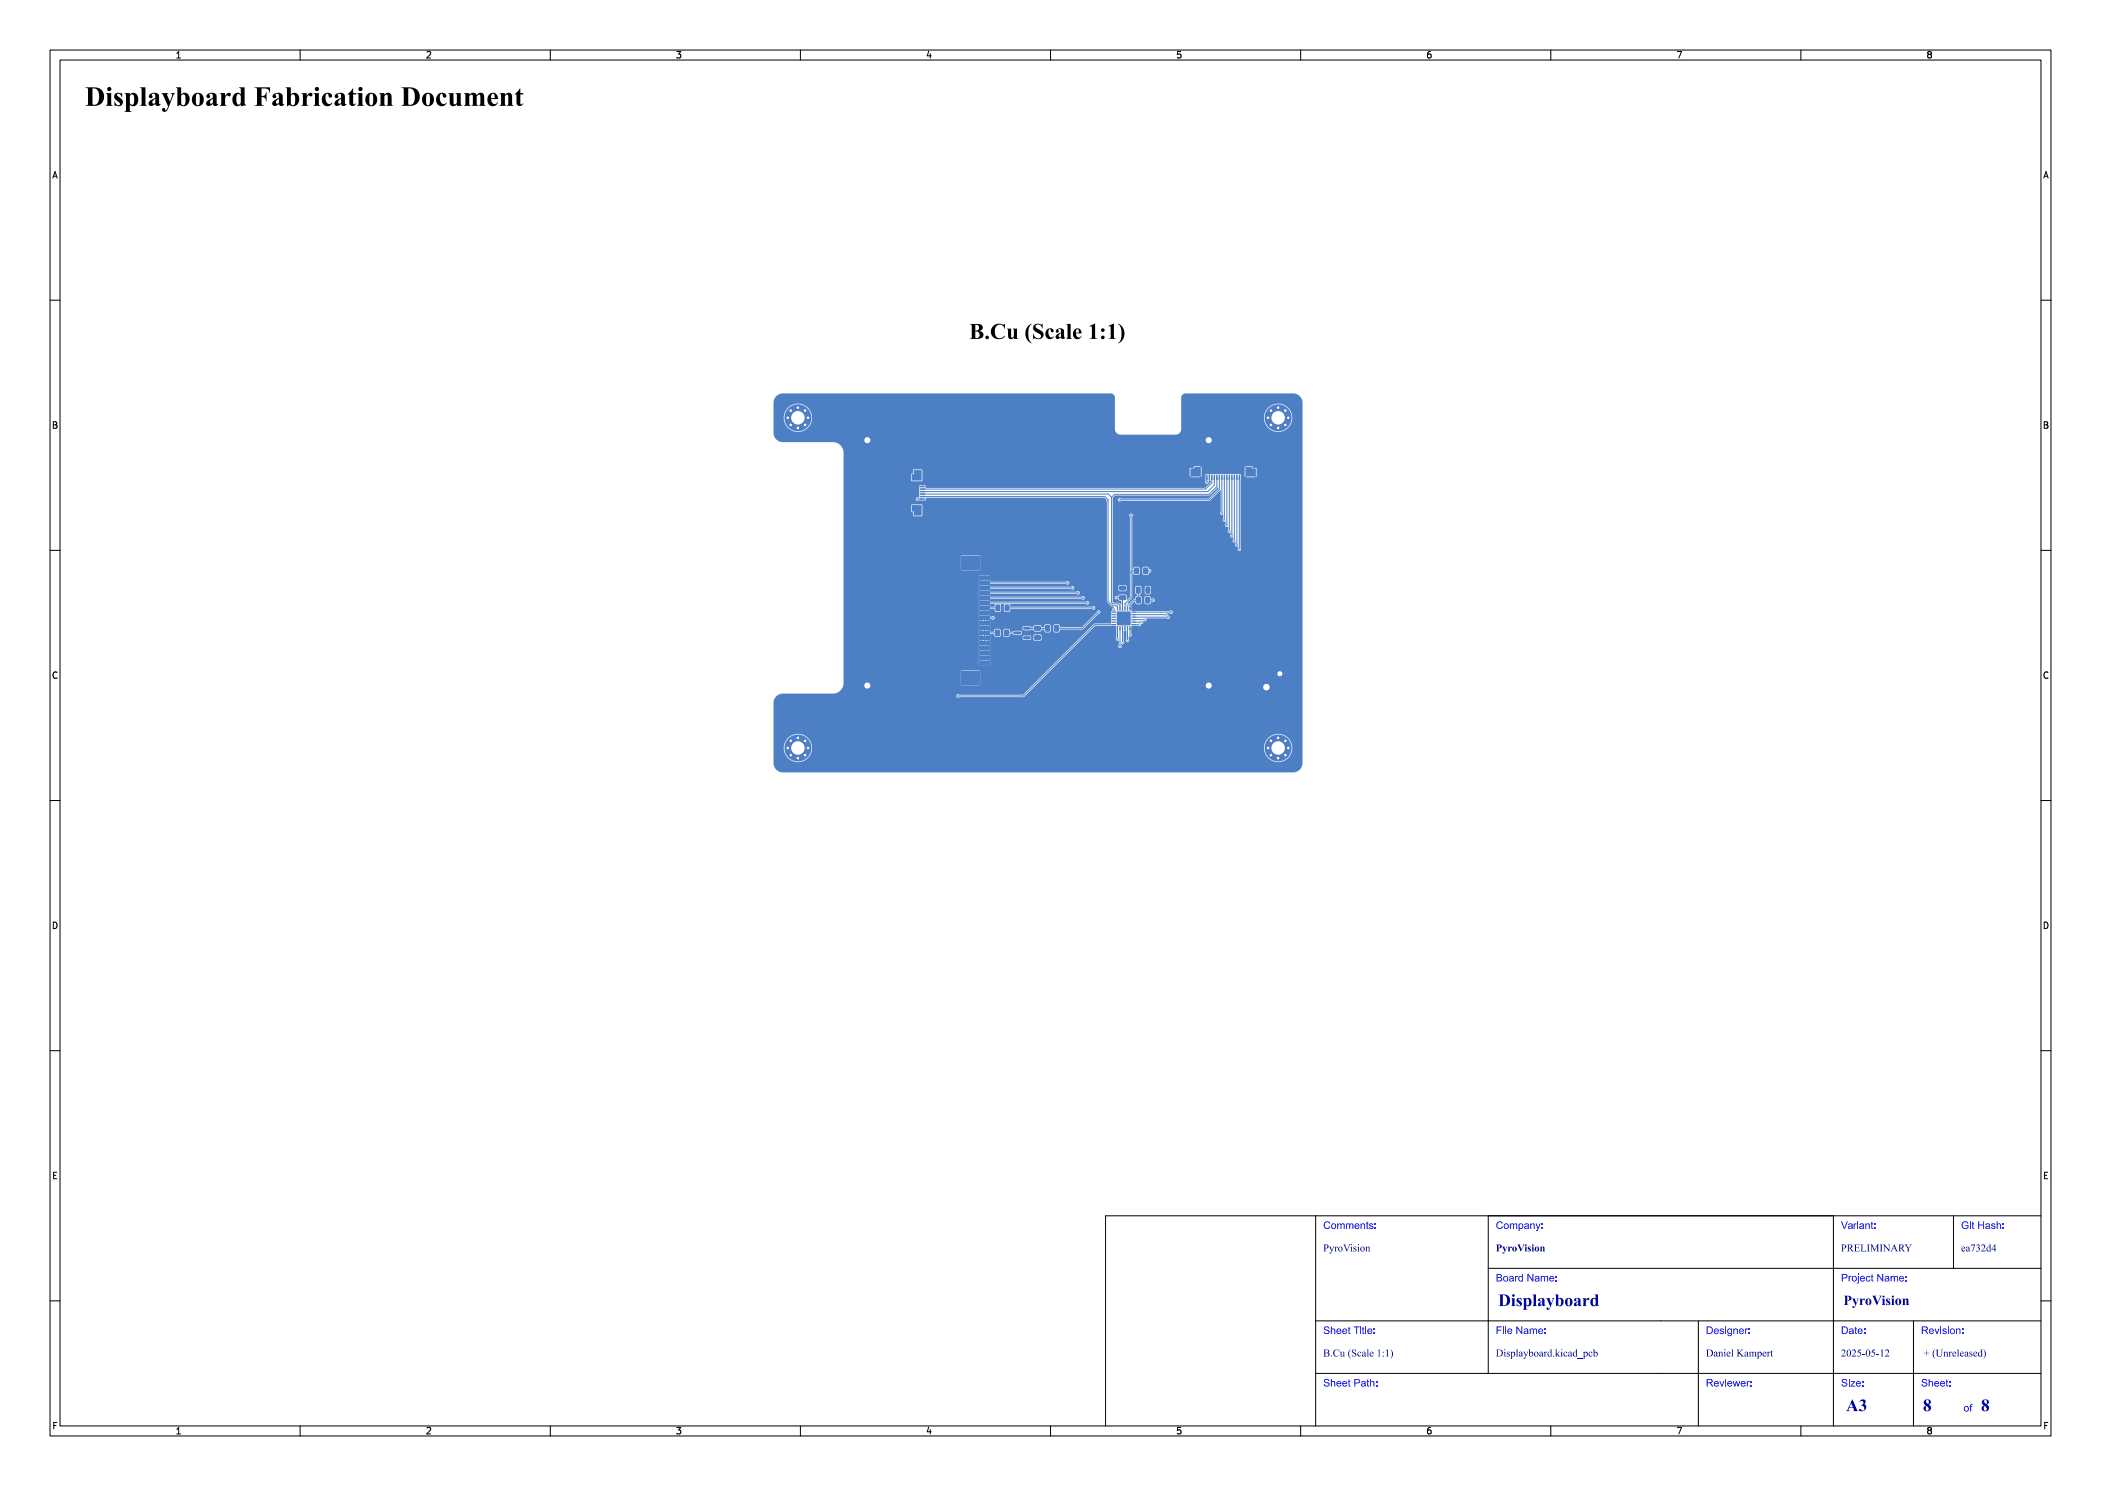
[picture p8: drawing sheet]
<svg xmlns="http://www.w3.org/2000/svg" width="420mm" height="297mm" viewBox="0 0 420 297" stroke-linecap="round" stroke-linejoin="round" font-family="sans-serif">
<defs><g id="words">
<text font-size="5.3" fill="#fff" x="17" y="21.5">Displayboard Fabrication Document</text>
<text font-size="4.3" fill="#fff" x="188.6" y="68">B.Cu (Scale 1:1)</text>
<g font-size="3.3" fill="#fff">
<text x="299.5" y="261.2">Displayboard</text>
<text x="369" y="282.2">A3</text>
<text x="384.4" y="282.3">8</text>
<text x="396" y="282.3">8</text>
</g>
<text font-size="2.7" fill="#fff" x="368.5" y="261">PyroVision</text>
<g font-size="2" fill="#fff">
<text x="264.5" y="245.7">Comments:</text>
<text x="299" y="245.7">Company:</text>
<text x="368" y="245.7">Variant:</text>
<text x="392" y="245.7">Git Hash:</text>
<text x="264.5" y="250.2">PyroVision</text>
<text x="299" y="250.2">PyroVision</text>
<text x="368" y="250.2">PRELIMINARY</text>
<text x="392" y="250.2">ea732d4</text>
<text x="299" y="256.2">Board Name:</text>
<text x="368" y="256.2">Project Name:</text>
<text x="264.5" y="266.7">Sheet Title:</text>
<text x="299" y="266.7">File Name:</text>
<text x="341" y="266.7">Designer:</text>
<text x="368" y="266.7">Date:</text>
<text x="384" y="266.7">Revision:</text>
<text x="264.5" y="271.2">B.Cu (Scale 1:1)</text>
<text x="299" y="271.2">Displayboard.kicad_pcb</text>
<text x="341" y="271.2">Daniel Kampert</text>
<text x="368" y="271.2">2025-05-12</text>
<text x="384" y="271.2">+ (Unreleased)</text>
<text x="264.5" y="277.2">Sheet Path:</text>
<text x="341" y="277.2">Reviewer:</text>
<text x="368" y="277.2">Size:</text>
<text x="384" y="277.2">Sheet:</text>
<text x="392.5" y="282.2">of</text>
</g>
<g font-size="1.7" fill="#fff">
<text x="35" y="11.6">1</text>
<text x="85" y="11.6">2</text>
<text x="135" y="11.6">3</text>
<text x="185" y="11.6">4</text>
<text x="235" y="11.6">5</text>
<text x="285" y="11.6">6</text>
<text x="335" y="11.6">7</text>
<text x="385" y="11.6">8</text>
<text x="10.5" y="35.6">A</text>
<text x="408.5" y="35.6">A</text>
<text x="10.5" y="85.6">B</text>
<text x="408.5" y="85.6">B</text>
<text x="10.5" y="135.6">C</text>
<text x="408.5" y="135.6">C</text>
<text x="10.5" y="185.6">D</text>
<text x="408.5" y="185.6">D</text>
<text x="10.5" y="235.6">E</text>
<text x="408.5" y="235.6">E</text>
<text x="10.5" y="285.6">F</text>
<text x="35" y="286.7">1</text>
<text x="85" y="286.7">2</text>
<text x="135" y="286.7">3</text>
<text x="185" y="286.7">4</text>
<text x="235" y="286.7">5</text>
<text x="285" y="286.7">6</text>
<text x="335" y="286.7">7</text>
<text x="385" y="286.7">8</text>
<text x="408.5" y="285.6">F</text>
</g>
</g></defs>
<g fill="#4d7fc4">
<circle cx="253.5" cy="149.5" r=".4"/>
<circle cx="254.1" cy="148.1" r=".4"/>
<circle cx="254.1" cy="150.9" r=".4"/>
<circle cx="255.5" cy="147.5" r=".4"/>
<circle cx="255.5" cy="149.5" r="2.7"/>
<circle cx="255.5" cy="151.5" r=".4"/>
<circle cx="256.9" cy="148.1" r=".4"/>
<circle cx="256.9" cy="150.9" r=".4"/>
<circle cx="257.5" cy="149.5" r=".4"/>
<circle cx="253.5" cy="83.5" r=".4"/>
<circle cx="254.1" cy="82.1" r=".4"/>
<circle cx="254.1" cy="84.9" r=".4"/>
<circle cx="255.5" cy="81.5" r=".4"/>
<circle cx="255.5" cy="83.5" r="2.7"/>
<circle cx="255.5" cy="85.5" r=".4"/>
<circle cx="256.9" cy="82.1" r=".4"/>
<circle cx="256.9" cy="84.9" r=".4"/>
<circle cx="257.5" cy="83.5" r=".4"/>
<circle cx="157.5" cy="83.5" r=".4"/>
<circle cx="158.1" cy="82.1" r=".4"/>
<circle cx="158.1" cy="84.9" r=".4"/>
<circle cx="159.5" cy="81.5" r=".4"/>
<circle cx="159.5" cy="83.5" r="2.7"/>
<circle cx="159.5" cy="85.5" r=".4"/>
<circle cx="160.9" cy="82.1" r=".4"/>
<circle cx="160.9" cy="84.9" r=".4"/>
<circle cx="161.5" cy="83.5" r=".4"/>
<circle cx="157.5" cy="149.5" r=".4"/>
<circle cx="158.1" cy="148.1" r=".4"/>
<circle cx="158.1" cy="150.9" r=".4"/>
<circle cx="159.5" cy="147.5" r=".4"/>
<circle cx="159.5" cy="149.5" r="2.7"/>
<circle cx="159.5" cy="151.5" r=".4"/>
<circle cx="160.9" cy="148.1" r=".4"/>
<circle cx="160.9" cy="150.9" r=".4"/>
<circle cx="161.5" cy="149.5" r=".4"/>
<circle cx="222.7" cy="121.8" r=".23"/>
<circle cx="183.4" cy="99.8" r=".23"/>
<circle cx="241.2" cy="96.4" r=".23"/>
<circle cx="229.8" cy="114.1" r=".22"/>
<circle cx="198.5" cy="123.5" r=".23"/>
<circle cx="223.2" cy="119.4" r=".22"/>
<circle cx="225.4" cy="121" r=".22"/>
<circle cx="230.5" cy="119.9" r=".22"/>
<circle cx="226.1" cy="103" r=".22"/>
<circle cx="244.2" cy="102.6" r=".23"/>
<circle cx="246.2" cy="107.1" r=".22"/>
<circle cx="216.5" cy="119.5" r=".23"/>
<circle cx="244.7" cy="104" r=".23"/>
<circle cx="213.4" cy="116.5" r=".23"/>
<circle cx="223.8" cy="99.9" r=".22"/>
<circle cx="221.5" cy="99.9" r=".23"/>
<circle cx="214.4" cy="117.5" r=".23"/>
<circle cx="245.3" cy="105" r=".23"/>
<circle cx="246.8" cy="108.1" r=".22"/>
<circle cx="217.4" cy="120.5" r=".23"/>
<circle cx="245.8" cy="106.1" r=".22"/>
<circle cx="215.5" cy="118.5" r=".22"/>
<circle cx="247.7" cy="109.8" r=".23"/>
<circle cx="219.6" cy="122.3" r=".22"/>
<circle cx="218.6" cy="121.5" r=".23"/>
<circle cx="247.2" cy="108.9" r=".23"/>
<circle cx="233.5" cy="123.4" r=".22"/>
<circle cx="223.9" cy="129.2" r=".23"/>
<circle cx="224.4" cy="128.4" r=".22"/>
<circle cx="191.5" cy="139.1" r=".23"/>
<circle cx="223.4" cy="127.7" r=".22"/>
<circle cx="225.4" cy="128" r=".22"/>
<circle cx="227.7" cy="124.9" r=".22"/>
<circle cx="234.1" cy="122.3" r=".23"/>
<circle cx="228.9" cy="123.8" r=".23"/>
<circle cx="233" cy="122.9" r=".22"/>
<circle cx="225.9" cy="126.9" r=".23"/>
<circle cx="228.2" cy="124.3" r=".22"/>
</g>
<g fill="#4d7fc4">
<path d="M195.8 132.2h2v.6h-2z" fill-rule="evenodd"/>
<path d="M195.8 131.2h2v.6h-2z" fill-rule="evenodd"/>
<path d="M195.8 130.2h2v.6h-2z" fill-rule="evenodd"/>
<path d="M195.8 129.2h2v.6h-2z" fill-rule="evenodd"/>
<path d="M195.8 128.2h2v.6h-2z" fill-rule="evenodd"/>
<path d="M195.8 127.2h2v.6h-2z" fill-rule="evenodd"/>
<path d="M195.8 126.2h2v.6h-2z" fill-rule="evenodd"/>
<path d="M195.8 125.2h2v.6h-2z" fill-rule="evenodd"/>
<path d="M195.8 124.2h2v.6h-2z" fill-rule="evenodd"/>
<path d="M195.8 123.2h2v.6h-2z" fill-rule="evenodd"/>
<path d="M195.8 122.2h2v.6h-2z" fill-rule="evenodd"/>
<path d="M195.8 121.2h2v.6h-2z" fill-rule="evenodd"/>
<path d="M195.8 120.2h2v.6h-2z" fill-rule="evenodd"/>
<path d="M195.8 119.2h2v.6h-2z" fill-rule="evenodd"/>
<path d="M195.8 118.2h2v.6h-2z" fill-rule="evenodd"/>
<path d="M195.8 117.2h2v.6h-2z" fill-rule="evenodd"/>
<path d="M195.8 116.2h2v.6h-2z" fill-rule="evenodd"/>
<path d="M195.8 115.2h2v.6h-2z" fill-rule="evenodd"/>
<path d="M192.2 134.2h3.6v2.6h-3.6z" fill-rule="evenodd"/>
<path d="M192.2 111.2h3.6v2.6h-3.6z" fill-rule="evenodd"/>
<path d="M227.1 119.3l.8-.1 .2 .2v1l-.2 .2h-.6l-.2-.1z" fill-rule="evenodd"/>
<path d="M229 119.3l.7-.1 .2 .2v1l-.1 .2h-.7l-.2-.1z" fill-rule="evenodd"/>
<path d="M241.1 94.9h.3v1h-.3z" fill-rule="evenodd"/>
<path d="M241.6 94.9h.3v1h-.3z" fill-rule="evenodd"/>
<path d="M242.1 94.9h.3v1h-.3z" fill-rule="evenodd"/>
<path d="M242.6 94.9h.3v1h-.3z" fill-rule="evenodd"/>
<path d="M243.1 94.9h.3v1h-.3z" fill-rule="evenodd"/>
<path d="M243.6 94.9h.3v1h-.3z" fill-rule="evenodd"/>
<path d="M244.1 94.9h.3v1h-.3z" fill-rule="evenodd"/>
<path d="M244.6 94.9h.3v1h-.3z" fill-rule="evenodd"/>
<path d="M245.1 94.9h.3v1h-.3z" fill-rule="evenodd"/>
<path d="M245.6 94.9h.3v1h-.3z" fill-rule="evenodd"/>
<path d="M246.1 94.9h.3v1h-.3z" fill-rule="evenodd"/>
<path d="M246.6 94.9h.3v1h-.3z" fill-rule="evenodd"/>
<path d="M247.1 94.9h.3v1h-.3z" fill-rule="evenodd"/>
<path d="M247.6 94.9h.3v1h-.3z" fill-rule="evenodd"/>
<path d="M238 93.7h.8v-.4h1.3v1.9h-2.1z" fill-rule="evenodd"/>
<path d="M248.9 93.3h1.4v.4h.7v1.5h-2.1z" fill-rule="evenodd"/>
<path d="M226.7 113.5l.7-.1 .3 .2v.9l-.2 .3h-.6l-.2-.2z" fill-rule="evenodd"/>
<path d="M228.6 113.5l.7-.1 .2 .2v.9l-.1 .3h-.6l-.3-.2z" fill-rule="evenodd"/>
<path d="M200.9 120.9l.7-.1 .2 .2v.9l-.1 .3h-.6l-.3-.2z" fill-rule="evenodd"/>
<path d="M199 120.9l.7-.1 .3 .2v.9l-.2 .3h-.6l-.2-.2z" fill-rule="evenodd"/>
<path d="M206.8 127l1.1-.1 .2 .3v.6l-.3 .1h-.9l-.2-.2z" fill-rule="evenodd"/>
<path d="M206.8 125.1h1.1l.2 .2v.6l-.3 .2h-.9l-.2-.3z" fill-rule="evenodd"/>
<path d="M183.9 99.6h1l.1 .2-1.1 .1z" fill-rule="evenodd"/>
<path d="M183.9 99.1h1l.1 .2-1.1 .1z" fill-rule="evenodd"/>
<path d="M183.9 98.6h1l.1 .2-1.1 .1z" fill-rule="evenodd"/>
<path d="M183.9 98.1h1l.1 .2-1.1 .1z" fill-rule="evenodd"/>
<path d="M183.9 97.6h1l.1 .2-1.1 .1z" fill-rule="evenodd"/>
<path d="M183.9 97.1h1l.1 .2-1.1 .1z" fill-rule="evenodd"/>
<path d="M182.3 100.9h2v2.1h-1.7v-.7h-.3z" fill-rule="evenodd"/>
<path d="M182.6 94h1.7v2.1h-2v-1.4h.3z" fill-rule="evenodd"/>
<path d="M204.6 125.3h1.3l.1 .5h-1.4z" fill-rule="evenodd"/>
<path d="M204.6 127.2h1.3l.1 .5h-1.4z" fill-rule="evenodd"/>
<path d="M202.7 126.2h1.3l.1 .5-1.3 .1z" fill-rule="evenodd"/>
<path d="M200.8 125.9l.7-.1 .2 .2v1l-.1 .2h-.7l-.2-.2z" fill-rule="evenodd"/>
<path d="M198.9 125.9l.8-.1 .2 .2v1l-.2 .2h-.6l-.2-.2z" fill-rule="evenodd"/>
<path d="M223.7 119h1.3l.1 .2v.6l-.2 .2-1.1-.1-.1-.2z" fill-rule="evenodd"/>
<path d="M223.7 117.1h1.3l.1 .2v.6l-.2 .1h-1.1l-.1-.2z" fill-rule="evenodd"/>
<path d="M227.1 117.3l.7-.1 .2 .2 .1 1-.2 .3h-.6l-.2-.2z" fill-rule="evenodd"/>
<path d="M229 117.3l.7-.1 .2 .2 .1 1-.2 .3h-.6l-.2-.2z" fill-rule="evenodd"/>
<path d="M226.2 122.2h.8v.2l-.8 .1z" fill-rule="evenodd"/>
<path d="M226.2 122.7h.8v.2l-.8 .1z" fill-rule="evenodd"/>
<path d="M226.2 123.2h.8v.2l-.8 .1z" fill-rule="evenodd"/>
<path d="M226.2 123.7h.8v.2l-.8 .1z" fill-rule="evenodd"/>
<path d="M226.2 124.2h.8v.2l-.8 .1z" fill-rule="evenodd"/>
<path d="M226.2 124.7h.8v.2l-.8 .1z" fill-rule="evenodd"/>
<path d="M225.8 125.1h.2v.9l-.2-.1z" fill-rule="evenodd"/>
<path d="M225.3 125.1h.2v.9l-.2-.1z" fill-rule="evenodd"/>
<path d="M224.8 125.1l.2 .1v.8l-.2-.1z" fill-rule="evenodd"/>
<path d="M224.3 125.1l.2 .1v.8l-.2-.1z" fill-rule="evenodd"/>
<path d="M223.8 125.1h.2v.9l-.2-.1z" fill-rule="evenodd"/>
<path d="M223.3 125.1h.2v.9l-.2-.1z" fill-rule="evenodd"/>
<path d="M222.3 124.7h.8v.2l-.8 .1z" fill-rule="evenodd"/>
<path d="M222.3 124.2h.8v.2l-.8 .1z" fill-rule="evenodd"/>
<path d="M222.3 123.7h.8v.2l-.8 .1z" fill-rule="evenodd"/>
<path d="M222.3 123.2h.8v.2l-.8 .1z" fill-rule="evenodd"/>
<path d="M222.3 122.7h.8v.2l-.8 .1z" fill-rule="evenodd"/>
<path d="M222.3 122.2h.8v.2l-.8 .1z" fill-rule="evenodd"/>
<path d="M223.3 121.2l.2 .1v.8h-.2z" fill-rule="evenodd"/>
<path d="M223.8 121.2l.2 .1v.8h-.2z" fill-rule="evenodd"/>
<path d="M224.3 121.2l.2 .1v.8l-.2-.1z" fill-rule="evenodd"/>
<path d="M224.8 121.2l.2 .1v.8l-.2-.1z" fill-rule="evenodd"/>
<path d="M225.3 121.2l.2 .1v.8l-.2-.1z" fill-rule="evenodd"/>
<path d="M225.8 121.2l.2 .1v.8h-.2z" fill-rule="evenodd"/>
<path d="M223.6 122.6h2.1v2.1h-2.1z" fill-rule="evenodd"/>
<path d="M210.8 125l.7-.1 .2 .1v1l-.1 .3h-.6l-.3-.2z" fill-rule="evenodd"/>
<path d="M208.9 125l.8-.1 .2 .1v1l-.2 .3h-.6l-.2-.2z" fill-rule="evenodd"/>
</g>
<g fill="none" stroke="#4d7fc4" stroke-width=".2">
<path d="M183.4 99.8h1M184.4 98.8h37.2l.6 .6M184.4 99.3h36.4l.7 .6v20.3l.9 .9h.9l.1 .6M222.2 99.4v21l.3 .3h1.1l.3 .3v.7M241.3 95.4v.9M242.2 95.4v1.1l-1.2 1.2h-56.6M242.7 95.4v1.6l-1.2 1.3h-57.1M243.2 95.4v1.8l-1.5 1.6h-18.9l-.6 .6M243.8 95.4v2.5l-2.1 2h-17.9M244.3 95.4v7.1M244.8 95.4v8.5M245.2 95.4v9.6"/>
<path d="M245.7 95.4v10.8M246.2 95.4v11.7M246.8 95.4v12.7M247.3 95.4v13.5M247.8 95.4v14.4M196.8 119.5h19.7M196.8 116.5h16.6M196.8 117.5h17.6M196.8 118.5h18.7M223.1 119.4h1.3v2.3M226.1 103v16.4l-1.2 1.3v1M227.2 114.1h-.8l-.3 .3"/>
<path d="M227.5 118l.1 2h-.8l-.9 .8v.9M229 114.1h.8M229.4 120h1.1M196.8 125.5v3M196.8 120.5h20.6M196.8 121.5h2.7M196.8 126.5h2.6M198.5 123.5h-1.7v1M201.2 126.5h2.2M201.3 121.5h17.3M205.3 125.6h1M206.3 125.6h3.1"/>
<path d="M206.3 125.6h.1M219.6 122.3l-3.2 3.3h-5.2M222.7 121.8v.6M222.7 124.9h-3.8l-14.3 14.2h-13.1M223.4 125.5v2.2M223.9 125.5v3.7M224.4 125.5v2.9M225.4 121v.7M225.4 125.5v2.5M225.9 121.7h.1M225.9 125.5v1.4M226.6 123.3h6.9"/>
<path d="M226.6 124.9h1.1M226.6 122.4h7.5M226.6 123.8h2.2M226.6 122.8h6.4M226.6 124.3h1.6"/>
</g>
<path d="M155.2 79.2l.6-.4 .7-.2h65.5l.6 .3 .3 .4v6.5a1.13 1.13 0 0 0 1 1.1l11.4-.1 .5-.3 .3-.5v-2.7h16.6v.4a2.83 2.83 0 0 0 4.3 2.2 2.83 2.83 0 0 0 0-4.8 2.83 2.83 0 0 0-4.3 2.2h-16.6v-3.8a.88 .88 0 0 1 .9-.9h21.5l.7 .2a1.87 1.87 0 0 1 1.2 1.7v72.2a1.88 1.88 0 0 1-1.9 1.7h-102.2a1.87 1.87 0 0 1-1.7-1.9v-3.2h2.1a2.83 2.83 0 0 0 2.8 3 2.83 2.83 0 0 0 2.8-3h90.4v.4a2.83 2.83 0 0 0 4.3 2.2 2.83 2.83 0 0 0 0-4.8 2.83 2.83 0 0 0-4.3 2.2h-90.4v-.3a2.83 2.83 0 0 0-3-2.3 2.83 2.83 0 0 0-2.6 2.6h-2.1v-8.8a1.87 1.87 0 0 1 1.9-1.9h10.4a2.13 2.13 0 0 0 1.7-1.7h4.2v.2a.61 .61 0 0 0 .9 .4 .61 .61 0 0 0 0-1 .61 .61 0 0 0-.9 .4h-4.2v-2.8h23.5v2.7l.1 .2 3.7-.1v-2.8l-.1-.1-27.2 .1v-1.9h27.1l.1 .7h2l.1-.7-.1-.1h-2l-.1 .1h-27.1v-1h27.1l.1 .7h2l.1-.8-29.3 .1v-1h27.1l.1 .7h2l.1-.8-29.3 .1v-1h27.1l.1 .7h2l.1-.8-29.3 .1v-4h27.1v.7l.9 .1-.9 .1v.8l.9 .1-.9 .1v.8l.9 .1-.9 .1v.7l.1 .1h2l.1-.8-.9-.1 .8-.1 .1-.3h6.5l.2 .3h1.3l.2-.2h.5l.3 .4h1l.3-.2v-.4h-.7v.6h-.2v-.6h-.7v.2h-.5v-.2h-.8v.4h-.1v-.4h-.8v.1h-6.5v-.5l-.9-.1 .8-.1 .2-.2h.7l.2 .6h.9l.2-.2v-1.1h.6v1.1l.2 .2h3.6v.1h1.7v-.3h.5v.2h1.6v-.4l-.3-.1h-.4v.5h-.2v-.5h-.5l-.2 .3-1.3-.1v.4h-.1v-.4h-.6l-.2 .3h-2.7l.2-.6h.6l.3 .2h1.3l.2-.2v-.4l-.3-.2h-1.2l-.3 .2h-.6l-.1-.5-.3-.1h-.7l-.2 .3h-.6l-.2-.3h-.8l-.2 .1-.1 .5h-.7l-.2-.2-.8-.1 .9-.1v-.5h6.5v.4l.2 .2 1.4-.1a.42 .42 0 0 1 .7 .3h1.3l.2-.4h.5l.2 .5 .9 .1 .2-.3v-1h.6v1l.3 .3 .8-.1 .2-.5h4.5l3.2-3.1a.36 .36 0 0 0 .4-.4 .36 .36 0 0 0-.4-.3 .36 .36 0 0 0-.3 .4l-3 3h-4.4l-.1-.5-.2-.1h-.8l-.2 .3h-.6l-.2-.3h-.7a.45 .45 0 0 0-.4 .5h-.5l-.2-.3h-1.2a.48 .48 0 0 1-.4 .4 .48 .48 0 0 1-.5-.3h-1.3l-.2 .3h-6.5l-.1-.3h-2l-.1 .1h-27.1v-2h27.1v.7l.9 .1-.9 .1v.7l.1 .1h2l.1-.8-.9-.1 .8-.1 .1-.2h.3a.36 .36 0 0 0 .5 .1 .36 .36 0 0 0 0-.6 .36 .36 0 0 0-.5 .1h-.3l-.1-.2h-2l-.1 .1h-27.1v-.4h27.1l.1 .1h2l.1-.1v-.2h-1v.3h-.2v-.3h-1v.2h-27.1v-.6h27.1v.2h2.2l-.1-.3h-.9v.3h-.2v-.3h-.9l-.1 .1h-27.1v-2h27.1l.1 .7h2l.2-.2 .9 .1-.1 .5h-.8l-.2-.2h-2v.8h2l.2-.2h.8l.1 .5 .3 .1h.7l.2-.1v-1.5h.6v1.4l.3 .2h.8l.2-.6h16.3a.36 .36 0 0 0 .6 0 .36 .36 0 0 0-.1-.5 .36 .36 0 0 0-.5 .1h-16.3l-.1-.5 15.2-.1a.37 .37 0 0 0 .5 .1 .37 .37 0 0 0 0-.6 .37 .37 0 0 0-.5 .1h-19.1l-.2-.2h-2l-.1 .1h-27.1v-1h27.1l.1 .7h2l.2-.2h18.2a.37 .37 0 0 0 .5 .1 .37 .37 0 0 0 0-.6 .37 .37 0 0 0-.5 .1h-18.2l-.2-.2h-2l-.1 .1h-27.1v-1h27.1l.1 .7h2l.2-.2h17.2a.37 .37 0 0 0 .5 .1 .37 .37 0 0 0 0-.6 .37 .37 0 0 0-.5 .1h-17.2l-.2-.2h-2l-.1 .1h-27.1v-1h27.1l.1 .7h2l.2-.2h16.1a.36 .36 0 0 0 .6 0 .36 .36 0 0 0-.1-.5 .36 .36 0 0 0-.5 .1h-16.1l-.2-.2h-2l-.1 .1h-27.1v-1h27.1l.1 .7h2l.2-.2h15.1a.37 .37 0 0 0 .5 .1 .37 .37 0 0 0 0-.6 .37 .37 0 0 0-.5 .1h-15.1l-.2-.2h-2l-.1 .1h-27.1v-.4l29.3 .1v-.3h-1v.3h-.2v-.3h-1v.2h-27.1v-.6h27.1v.2h2.2l-.1-.3h-.9v.3h-.2v-.3h-.9l-.1 .1h-27.1v-4h23.5v2.7h3.8v-2.7l-.1-.2-27.2 .2v-10.3h13.6v1.4l.3 .1 .1 .8h1.7l.1-.2v-2.1l-.1-.1h-2l-.1 .1h-13.6v-1.2h14.4a.44 .44 0 0 0 .3 .4 .44 .44 0 0 0 .5-.1h1.2l.1-.5h35.7l.5 .7v20l1 1.1h.4l-.1 .2a.38 .38 0 0 0-.2 .6l-.3 .2 .1 2.3-3.5 .1-14.2 14.2h-12.7a.37 .37 0 0 0-.5-.1 .37 .37 0 0 0 0 .6 .37 .37 0 0 0 .5-.1h12.8l2.5-2.4h33.9v.2a.61 .61 0 0 0 .5 .5 .61 .61 0 0 0 .7-.3h10.3v.1a.65 .65 0 0 0 1 .5 .65 .65 0 0 0 0-1.1 .65 .65 0 0 0-1 .5h-10.3a.61 .61 0 0 0-.4-.9 .61 .61 0 0 0-.8 .5h-33.9l2.3-2.3h45.9v.1a.5 .5 0 0 0 .8 .4 .5 .5 0 0 0 0-.9 .5 .5 0 0 0-.8 .4h-45.9l9.5-9.5h4.2v2.4a.39 .39 0 0 0 0 .5 .39 .39 0 0 0 .6 0v.9a.37 .37 0 0 0-.1 .5 .37 .37 0 0 0 .6 0 .37 .37 0 0 0-.1-.5l.1-.2a.36 .36 0 0 0 .5-.1 .36 .36 0 0 0-.1-.5v-2h.2v-1.1h-1.2a.44 .44 0 0 1-.3-.6l-.1-1.8 .1-.4h.3h2.4v2.2a.44 .44 0 0 1-.4 .6h-.6v1.1h.2v1.6a.37 .37 0 0 0-.1 .5 .37 .37 0 0 0 .6 0 .37 .37 0 0 0-.1-.5l.1-.5a.36 .36 0 0 0 .5-.1 .36 .36 0 0 0-.1-.5l.1-1.5 1.4 .1a.46 .46 0 0 0 .6-.5 .42 .42 0 0 0 .3-.6 .41 .41 0 0 0 .6 0 .41 .41 0 0 0 .1-.5h4a.38 .38 0 0 0 .7-.2 .38 .38 0 0 0-.6-.4v-.4h.5a.37 .37 0 0 0 .5 0 .37 .37 0 0 0 0-.5 .37 .37 0 0 0-.5 0h-7.6l-.1-1.2 .8-.7 .1 .4 .2 .2 .9-.1 .1-.3v-.9h.6v1l.2 .3 .9-.1 .2-.5h.1a.37 .37 0 0 0 .5 0 .37 .37 0 0 0 0-.5 .37 .37 0 0 0-.5 0l-.4-.6h-.8l-.2 .4h-.6l-.4-.6 .4-.4h.6l.3 .3 .8-.1 .2-.7h-.6v.8h-.1v-.8h-.6v.5h-.6v-1.1h.6v.5h1.3v-.5l-.3-.3h-.3v.8h-.1v-.8l-.4 .1-.2 .2h-.6l-.3-.3-.8 .1-.2 .2v1.1l.4 .3v.3a.43 .43 0 0 0-.4 .6l-.3 .1-.9 .9-.3-.1 .9-1.1v-5l.2-.1 .1 .4 .2 .1h.8l.2-.2v-1.1h.6v1l.1 .3h.9l.3-.4a.41 .41 0 0 0 .4-.4 .41 .41 0 0 0-.4-.4l-.3-.4h-.8l-.2 .3h-.6l-.2-.3h-.7l-.3 .1-.1 .5-.2-.1v-10.5a.37 .37 0 0 0 .1-.5 .37 .37 0 0 0-.6 0 .37 .37 0 0 0 .1 .5v16l-.6 .6-.1-.8-.2-.3h-1.2l-.3 .4a.4 .4 0 0 0-.6 0 .4 .4 0 0 0 0 .6 .4 .4 0 0 0 .6-.1 .44 .44 0 0 0 .6 .4v.7l-.5-.3h-1l-.2-.2v-2.5h1.1l.4 .4h1.1l.2-.4v-.2h-.7v.6h-.2v-.6h-.8v.2h-1.1v-.5h1.1v.2h1.7v-.4l-.3-.2h-.4v.6h-.2v-.6h-.5l-.3 .4h-1.1v-17.8l.5-.5h18.8l1.7-1.6 .1 .1v.3l-1.9 1.9h-17.5a.37 .37 0 0 0-.5-.1 .37 .37 0 0 0 0 .6 .37 .37 0 0 0 .5-.1h17.6l2.3-2.1v4.3a.39 .39 0 0 0 0 .5 .39 .39 0 0 0 .5 .1v.8a.39 .39 0 0 0 0 .5 .39 .39 0 0 0 .5 .1v.5a.39 .39 0 0 0 0 .5 .39 .39 0 0 0 .5 0v.6a.39 .39 0 0 0 0 .5 .39 .39 0 0 0 .5 .1v.4a.4 .4 0 0 0 0 .5 .4 .4 0 0 0 .5 0v.5a.4 .4 0 0 0 0 .5 .4 .4 0 0 0 .5 0v.3a.39 .39 0 0 0 0 .5 .39 .39 0 0 0 .5 0v.3a.37 .37 0 0 0 0 .5 .37 .37 0 0 0 .5 0 .37 .37 0 0 0 0-.5v-14.1h3l-1-1-1 1h-1v-.6l-.2-.1h-6v1.4h.2v.3l-1.1 1.1h-55.8v-.2h-1.4l.1 1.7v.5h-.2a.36 .36 0 0 0-.6 .2h-14.4v-2.5h16.5l-.1-.2h-.5v.2h-.2v-.2h-.5l-.1 .2h-15.1v-.9h72.3a.38 .38 0 0 0 .5 .4 .38 .38 0 0 0 .2-.6h.1v-1.4l-.7 .1v1.3l-.1 .2h-72.3v-1.6h13.6v1.4l.1 .1h2l.1-.8h55.6l-1-1-1 1h-53.6v-1.4l-.1-.2h-1.7l-.1 .8-.3 .1h-13.6v-1h69.2l.1 1.6 1-1h.2l1 1 .1-2h8.6l.1 2 1-1h.2l1 1 .1-1.7-.4-.1-.7 .8h-.2l-1-1.1h-8.8l-1 1.1h-.2l-.7-.8h.1l.7 .7 1-1h9l1 1 .7-.7h-.3l-.1-.3h-11.5l-.2 .3h-.6l-.2 .2h-69.2v-3.6a2.13 2.13 0 0 0-2-1.7h-10.1l-.7-.2-.5-.3h17.5v.2a.61 .61 0 0 0 .7 .5 .61 .61 0 0 0 .5-.7h67v.2a.61 .61 0 0 0 1 .4 .61 .61 0 0 0 0-1 .61 .61 0 0 0-1 .4h-67l-.1-.2a.61 .61 0 0 0-.6-.3 .61 .61 0 0 0-.5 .5h-17.5l-.4-.5-.3-.7v-3.4h2.1v.4a2.83 2.83 0 0 0 4.3 2.2 2.83 2.83 0 0 0 0-4.8 2.83 2.83 0 0 0-4.3 2.2h-2.1v-3z" fill-rule="evenodd" fill="#4d7fc4"/>
<g fill="#fff">
<circle cx="222.7" cy="121.8" r=".12"/>
<circle cx="183.4" cy="99.7" r=".12"/>
<circle cx="241.2" cy="96.4" r=".12"/>
<circle cx="229.8" cy="114.1" r=".13"/>
<circle cx="198.5" cy="123.5" r=".13"/>
<circle cx="223.1" cy="119.4" r=".13"/>
<circle cx="225.4" cy="120.9" r=".12"/>
<circle cx="230.5" cy="120" r=".12"/>
<circle cx="226.1" cy="103" r=".13"/>
<circle cx="244.2" cy="102.6" r=".12"/>
<circle cx="246.3" cy="107.1" r=".13"/>
<circle cx="216.5" cy="119.5" r=".12"/>
<circle cx="244.7" cy="104" r=".12"/>
<circle cx="213.4" cy="116.5" r=".13"/>
<circle cx="223.8" cy="99.9" r=".12"/>
<circle cx="221.5" cy="99.9" r=".12"/>
<circle cx="214.4" cy="117.5" r=".13"/>
<circle cx="245.3" cy="105" r=".12"/>
<circle cx="246.8" cy="108.1" r=".13"/>
<circle cx="217.4" cy="120.5" r=".13"/>
<circle cx="245.8" cy="106.2" r=".13"/>
<circle cx="215.5" cy="118.5" r=".12"/>
<circle cx="247.7" cy="109.8" r=".12"/>
<circle cx="219.6" cy="122.3" r=".13"/>
<circle cx="218.6" cy="121.5" r=".13"/>
<circle cx="247.2" cy="108.9" r=".12"/>
<circle cx="233.5" cy="123.4" r=".12"/>
<circle cx="223.9" cy="129.2" r=".12"/>
<circle cx="224.4" cy="128.4" r=".13"/>
<circle cx="191.5" cy="139.1" r=".12"/>
<circle cx="223.4" cy="127.7" r=".13"/>
<circle cx="225.4" cy="128" r=".12"/>
<circle cx="227.7" cy="124.9" r=".13"/>
<circle cx="234.1" cy="122.3" r=".12"/>
<circle cx="228.8" cy="123.9" r=".13"/>
<circle cx="233" cy="122.8" r=".13"/>
<circle cx="225.9" cy="126.9" r=".12"/>
<circle cx="228.2" cy="124.4" r=".12"/>
<circle cx="173.4" cy="88" r=".48"/>
<circle cx="173.4" cy="137" r=".48"/>
<circle cx="241.6" cy="88" r=".48"/>
<circle cx="241.6" cy="137" r=".48"/>
<circle cx="253.5" cy="149.5" r=".25"/>
<circle cx="254.1" cy="148.1" r=".25"/>
<circle cx="254.1" cy="150.9" r=".25"/>
<circle cx="255.5" cy="147.5" r=".25"/>
<circle cx="255.5" cy="149.5" r="1.35"/>
<circle cx="255.5" cy="151.5" r=".25"/>
<circle cx="256.9" cy="148.1" r=".25"/>
<circle cx="256.9" cy="150.9" r=".25"/>
<circle cx="257.5" cy="149.5" r=".25"/>
<circle cx="253.5" cy="83.5" r=".25"/>
<circle cx="254.1" cy="82.1" r=".25"/>
<circle cx="254.1" cy="84.9" r=".25"/>
<circle cx="255.5" cy="81.5" r=".25"/>
<circle cx="255.5" cy="83.5" r="1.35"/>
<circle cx="255.5" cy="85.5" r=".25"/>
<circle cx="256.9" cy="82.1" r=".25"/>
<circle cx="256.9" cy="84.9" r=".25"/>
<circle cx="257.5" cy="83.5" r=".25"/>
<circle cx="255.8" cy="134.7" r=".37"/>
<circle cx="253.2" cy="137.3" r=".53"/>
<circle cx="157.5" cy="83.5" r=".25"/>
<circle cx="158.1" cy="82.1" r=".25"/>
<circle cx="158.1" cy="84.9" r=".25"/>
<circle cx="159.5" cy="81.5" r=".25"/>
<circle cx="159.5" cy="83.5" r="1.35"/>
<circle cx="159.5" cy="85.5" r=".25"/>
<circle cx="160.9" cy="82.1" r=".25"/>
<circle cx="160.9" cy="84.9" r=".25"/>
<circle cx="161.5" cy="83.5" r=".25"/>
<circle cx="157.5" cy="149.5" r=".25"/>
<circle cx="158.1" cy="148.1" r=".25"/>
<circle cx="158.1" cy="150.9" r=".25"/>
<circle cx="159.5" cy="147.5" r=".25"/>
<circle cx="159.5" cy="149.5" r="1.35"/>
<circle cx="159.5" cy="151.5" r=".25"/>
<circle cx="160.9" cy="148.1" r=".25"/>
<circle cx="160.9" cy="150.9" r=".25"/>
<circle cx="161.5" cy="149.5" r=".25"/>
</g>
<g fill="none" stroke="#000" stroke-width=".2">
<path d="M10 10h400v277h-400zM12 12h396v273h-396zM35.3 11.6h.8M35.3 10.7l.4-.4v1.3M60 10v2M85.3 10.4l.5-.1 .3 .4-.8 .9h.8M110 10v2M135.3 10.3h.8l-.4 .5 .3 .1v.6l-.2 .1-.5-.1M160 10v2M185.7 10.2l-.4 1h.9M186 10.7v.9M210 10v2"/>
<path d="M236 10.3h-.6l-.1 .6 .2-.1 .5 .1 .1 .1-.1 .5-.2 .1-.5-.1M260 10v2M286 10.3l-.4 .1-.2 .2-.1 .7 .3 .3 .4-.1 .1-.5-.1-.1-.4-.1-.3 .2M310 10v2M335.3 10.3h.9l-.6 1.3M360 10v2M385.6 10.9l-.3 .2 .1 .4 .2 .1 .4-.1 .1-.2-.1-.3-.2-.1M385.6 10.9l-.3-.3 .3-.3h.2l.3 .2-.3 .4M385.6 10.9h.2M10.6 35.6l.4-1.3 .4 1.3M10.7 35.2h.6M408.6 35.6l.4-1.3 .4 1.3"/>
<path d="M408.7 35.2h.6M10 60h2M408 60h2M10.7 84.3h.4l.2 .2-.2 .4 .2 .1 .1 .3-.2 .3h-.5zM10.7 84.9h.4M408.6 84.3h.5l.2 .2-.2 .4 .2 .1 .1 .3-.3 .3h-.5zM408.6 84.9h.5M10 110h2M408 110h2M11.4 134.4a.62 .62 0 0 0-.9 .5 .62 .62 0 0 0 .7 .7l.2-.1M409.4 134.4a.62 .62 0 0 0-.9 .5 .62 .62 0 0 0 .6 .7l.3-.1M10 160h2"/>
<path d="M408 160h2M10.7 184.3a.66 .66 0 0 1 .7 .6 .66 .66 0 0 1-.7 .7zM408.6 184.3a.66 .66 0 0 1 .8 .6 .66 .66 0 0 1-.8 .7zM10 210h2M408 210h2M10.7 234.9h.5M11.3 234.3h-.6v1.3h.6M408.7 234.9h.4M409.3 234.3h-.6v1.3h.6M10 260h2M408 260h2M10.8 284.9h.4"/>
<path d="M11.4 284.3h-.6v1.3M35.3 285.7l.4-.4v1.3M35.3 286.6h.8M60 285v2M85.3 285.4l.5-.1 .3 .4-.8 .9h.8M110 285v2M135.3 285.3h.8l-.4 .5 .3 .1v.6l-.2 .1-.5-.1M160 285v2M185.7 285.2l-.4 1h.9M186 285.7v.9M210 285v2M236 285.3h-.6l-.1 .6 .2-.1 .5 .1 .1 .1-.1 .5-.2 .1-.5-.1"/>
<path d="M260 285v2M286 285.3l-.4 .1-.2 .2-.1 .7 .3 .3 .4-.1 .1-.5-.1-.1-.4-.1-.3 .2M310 285v2M335.3 285.3h.9l-.6 1.3M360 285v2M385.6 285.9l-.3-.3 .3-.3h.2l.3 .2-.3 .4M385.6 285.9l-.3 .2v.2l.3 .3 .4-.1 .1-.2v-.2l-.3-.2M385.6 285.9h.2M408.7 284.9h.5M409.4 284.3h-.7v1.3"/>
</g>
<path d="M384.7 279.9a.66 .66 0 0 1 .9-.2 .66 .66 0 0 1 .3 .8l-.3 .2a.74 .74 0 0 1 .1 1.3 .74 .74 0 0 1-1.2-.5h.4a.36 .36 0 0 0 .3 .4 .36 .36 0 0 0 .4-.2 .36 .36 0 0 0-.2-.4l-.3-.3-.2 .5h-.4l.1-.3 .4-.3a.68 .68 0 0 1-.4-.8h.4l.2 .3 .3 .2v-.1a.4 .4 0 0 0 .1-.5 .4 .4 0 0 0-.5-.1l-.1 .2h-.4z" fill-rule="evenodd" fill="#00007f"/>
<g fill="#00f">
<path d="M384.3 275.7l.7-.1 .2 .4-.1 .1a.32 .32 0 0 0-.4-.4 .32 .32 0 0 0-.3 .5h.3a.5 .5 0 0 1 .6 .6 .5 .5 0 0 1-.8 .3l-.4-.3v-.2h.2a.39 .39 0 0 0 .4 .4 .39 .39 0 0 0 .4-.4l-.9-.4v-.2z" fill-rule="evenodd"/>
<path d="M385.5 275.6h.2v.6l.3-.2 .4 .2v.9h-.2v-.7a.27 .27 0 0 0-.3-.2 .27 .27 0 0 0-.2 .3v.6h-.2z" fill-rule="evenodd"/>
<path d="M386.8 276.2a.51 .51 0 0 1 .6-.1 .51 .51 0 0 1 .2 .5h-.8l.3 .4 .5-.2a.52 .52 0 0 1-.6 .3 .52 .52 0 0 1-.3-.6h.8l-.3-.3-.4 .3h-.1z" fill-rule="evenodd"/>
<path d="M388 276.2a.51 .51 0 0 1 .6-.1 .51 .51 0 0 1 .2 .5h-.8l.2 .4 .6-.2a.52 .52 0 0 1-.6 .3 .52 .52 0 0 1-.4-.6h.8l-.3-.3-.3 .3h-.2z" fill-rule="evenodd"/>
<path d="M389.1 275.8l.2-.1v.3h.1v.2h-.1v.6l.2 .3a.27 .27 0 0 1-.3 0 .27 .27 0 0 1-.1-.3v-.6h-.2z" fill-rule="evenodd"/>
<path d="M389.7 276h.2v.2h-.2z" fill-rule="evenodd"/>
<path d="M389.7 276.9h.2v.2h-.2z" fill-rule="evenodd"/>
<path d="M392.7 281.1a.54 .54 0 0 1 .9 .1 .54 .54 0 0 1-.3 .8 .54 .54 0 0 1-.7-.4h.2a.37 .37 0 0 0 .5 .4 .37 .37 0 0 0 0-.7l-.3-.1-.2 .4h-.2z" fill-rule="evenodd"/>
<path d="M393.9 280.7l.4-.1v.2l-.3 .1 .2 .3h-.2v.9h-.2v-.9h-.1z" fill-rule="evenodd"/>
</g>
<path d="M396.3 279.9a.66 .66 0 0 1 .9-.2 .66 .66 0 0 1 .3 .8l-.3 .2a.74 .74 0 0 1 .1 1.3 .74 .74 0 0 1-1.2-.5h.4a.36 .36 0 0 0 .3 .4 .36 .36 0 0 0 .4-.2 .36 .36 0 0 0-.2-.4l-.3-.3-.2 .5h-.4l.1-.3 .4-.3a.67 .67 0 0 1-.4-.8h.4l.2 .3 .3 .2v-.1a.4 .4 0 0 0 .1-.5 .4 .4 0 0 0-.5-.1l-.1 .2h-.4z" fill-rule="evenodd" fill="#00007f"/>
<g fill="#00f">
<path d="M368.3 275.7l.7-.1 .2 .4-.1 .1a.32 .32 0 0 0-.4-.4 .32 .32 0 0 0-.3 .5h.3a.5 .5 0 0 1 .6 .6 .5 .5 0 0 1-.8 .3l-.4-.3v-.2h.2a.39 .39 0 0 0 .4 .4 .39 .39 0 0 0 .4-.4l-.9-.4v-.2z" fill-rule="evenodd"/>
<path d="M369.5 275.6h.2v.2h-.2z" fill-rule="evenodd"/>
<path d="M369.5 276h.2v1.1h-.2z" fill-rule="evenodd"/>
<path d="M369.9 276h.9l-.7 1h.8v.1h-1l.7-.9h-.7z" fill-rule="evenodd"/>
<path d="M371.1 276.2a.51 .51 0 0 1 .6-.1 .51 .51 0 0 1 .3 .5h-.8l.2 .4 .6-.2a.52 .52 0 0 1-.7 .3 .52 .52 0 0 1-.3-.6h.8l-.3-.3-.3 .3h-.2z" fill-rule="evenodd"/>
<path d="M372.3 276h.2v.2h-.2z" fill-rule="evenodd"/>
<path d="M372.3 276.9h.2v.2h-.2z" fill-rule="evenodd"/>
</g>
<g fill="#00007f">
<path d="M370.3 279.7l.9 2.1 .3 .2h-1.1l.2-.1-.1-.5h-.9l-.1 .5 .3 .1h-.8l.6-.8h.8l-.3-.7-.4 .7h-.1z" fill-rule="evenodd"/>
<path d="M371.9 279.9a.55 .55 0 0 1 .8-.2 .55 .55 0 0 1 0 .9 .81 .81 0 0 1 .1 1.2 .81 .81 0 0 1-1.2 0l.2-.2a.54 .54 0 0 0 .8 .2 .72 .72 0 0 0-.6-1 .41 .41 0 0 0 .5-.3 .41 .41 0 0 0-.3-.5 .41 .41 0 0 0-.5 .3z" fill-rule="evenodd"/>
</g>
<path d="M366.5 274.5h41.5M382.5 274.5v10.5M408 264h-41.5v21" fill="none" stroke="#000" stroke-width=".2"/>
<g fill="#00f">
<path d="M384.2 265.1h.6a.42 .42 0 0 1 .6 .4 .42 .42 0 0 1-.5 .4l.6 .7h-.3l-.4-.6h-.2h-.2v.6h-.2v-.8l.9-.1a.25 .25 0 0 0 0-.3 .25 .25 0 0 0-.3-.1h-.4v.5h-.2z" fill-rule="evenodd"/>
<path d="M385.7 265.7l.1-.1a.51 .51 0 0 1 .6 0 .51 .51 0 0 1 .2 .5h-.8l.2 .4 .6-.2a.52 .52 0 0 1-.7 .3 .52 .52 0 0 1-.3-.6h.8l-.3-.3-.3 .3h-.2z" fill-rule="evenodd"/>
<path d="M386.7 265.5h.2l.3 .9 .3-.9h.2l-.4 1.1h-.2z" fill-rule="evenodd"/>
<path d="M387.9 265.1h.2v.2h-.2z" fill-rule="evenodd"/>
<path d="M387.9 265.5h.2v1.1h-.2z" fill-rule="evenodd"/>
<path d="M388.4 265.6l.5-.1 .2 .3h-.2a.21 .21 0 0 0-.2-.2 .21 .21 0 0 0-.1 .3 .43 .43 0 0 1 .4 .1 .43 .43 0 0 1 .1 .4l-.2 .2h-.4l-.2-.3h.1a.24 .24 0 0 0 .3 .3 .24 .24 0 0 0 .2-.4 .43 .43 0 0 1-.6-.5z" fill-rule="evenodd"/>
<path d="M389.4 265.1h.2v.2h-.2z" fill-rule="evenodd"/>
<path d="M389.4 265.5h.2v1.1h-.2z" fill-rule="evenodd"/>
<path d="M390 265.6a.54 .54 0 0 1 .8 .1 .54 .54 0 0 1-.3 .8 .54 .54 0 0 1-.7-.4h.2a.37 .37 0 0 0 .5 .4 .37 .37 0 0 0 .1-.7l-.4-.1-.2 .4h-.2z" fill-rule="evenodd"/>
<path d="M391 265.5h.2v.2l.3-.2a.35 .35 0 0 1 .4 .5v.6h-.2v-.6a.27 .27 0 0 0-.3-.3 .27 .27 0 0 0-.2 .3v.6h-.2z" fill-rule="evenodd"/>
<path d="M392.2 265.5h.2v.2h-.2z" fill-rule="evenodd"/>
<path d="M392.2 266.4h.2v.2h-.2z" fill-rule="evenodd"/>
</g>
<g fill="#00007f">
<path d="M384.6 270.4h.5l.1-.5v.5l.5 .1h-.5l-.1 .5v-.5z" fill-rule="evenodd"/>
<path d="M386.7 269.8l.2-.1a1.42 1.42 0 0 0 0 1.9l-.5-.6a1.12 1.12 0 0 1 .3-1.2z" fill-rule="evenodd"/>
<path d="M386.9 269.7h.6l-.2 .2v.7a.41 .41 0 0 0 .5 .5 .41 .41 0 0 0 .3-.6v-.7l-.2-.1h.5l-.2 .2v.6a.54 .54 0 0 1-.5 .7 .54 .54 0 0 1-.6-.7v-.7z" fill-rule="evenodd"/>
<path d="M388.5 270.3l.3-.1v.2a.29 .29 0 0 1 .3-.2 .29 .29 0 0 1 .2 .3v.5l.2 .1h-.5l.2-.2v-.5l-.2-.1-.2 .1v.6l.1 .1h-.4l.1-.1v-.6z" fill-rule="evenodd"/>
<path d="M389.5 270.3l.3-.1v.2l.2-.2h.2l-.4 .3v.5l.2 .1h-.5l.2-.1v-.5z" fill-rule="evenodd"/>
<path d="M390.4 270.3l.4-.1 .2 .2 .1 .1h-.7l.2 .4 .3 .1 .1-.2a.41 .41 0 0 1-.5 .3 .41 .41 0 0 1-.2-.6h.6l-.2-.3-.4 .3z" fill-rule="evenodd"/>
<path d="M391.2 269.8l.3-.1v1.3l.2 .1h-.5l.1-.1v-.9z" fill-rule="evenodd"/>
<path d="M391.9 270.3l.4-.1 .3 .2v.1h-.7l.2 .4 .3 .1 .2-.2a.41 .41 0 0 1-.6 .3 .41 .41 0 0 1-.2-.6h.6l-.2-.3-.4 .3z" fill-rule="evenodd"/>
<path d="M392.8 270.2l.6 .1v.7l.2-.1-.2 .2-.7-.1v-.1l.3 .1 .2-.1v-.3l-.5 .3 .5-.4-.1-.3-.3 .3z" fill-rule="evenodd"/>
<path d="M393.8 270.2h.4v.3l-.1-.3-.3 .1 .2 .2a.34 .34 0 0 1 .3 .5 .34 .34 0 0 1-.6 .1v-.3l.2 .3 .3-.2-.5-.4z" fill-rule="evenodd"/>
<path d="M394.6 270.3l.4-.1 .2 .2 .1 .1h-.7l.2 .4 .3 .1 .1-.2a.41 .41 0 0 1-.5 .3 .41 .41 0 0 1-.2-.6h.5l-.2-.3-.3 .3z" fill-rule="evenodd"/>
<path d="M395.9 269.8l.3-.1v1.3h.2l-.6 .2-.3-.2-.1-.4h.2l.2 .4 .3-.1-.2-.7-.2 .1-.1 .3h-.2v-.1a.4 .4 0 0 1 .7-.3l-.1-.4z" fill-rule="evenodd"/>
<path d="M396.4 269.7a1.08 1.08 0 0 1 0 1.9 1.42 1.42 0 0 0 0-1.9z" fill-rule="evenodd"/>
</g>
<path d="M382.5 264v10.5" fill="none" stroke="#000" stroke-width=".2"/>
<g fill="#00f">
<path d="M368.2 265.1h.5a.75 .75 0 0 1 .7 .8 .75 .75 0 0 1-.7 .7h-.5v-.2h.5a.58 .58 0 0 0 .5-.5 .58 .58 0 0 0-.5-.6h-.3v1.1h-.2z" fill-rule="evenodd"/>
<path d="M369.7 265.6l.2-.1a.47 .47 0 0 1 .5 .1 .47 .47 0 0 1 .1 .6l.1 .4-.2-.1-.5 .1-.3-.1v-.2l.6 .2 .1-.4-.7 .2a.57 .57 0 0 1 .7-.4l-.1-.2-.6 .1z" fill-rule="evenodd"/>
<path d="M370.9 265.3l.1-.1v.3h.2v.2h-.2v.6l.2 .3a.27 .27 0 0 1-.3 0 .27 .27 0 0 1 0-.3v-.6h-.2z" fill-rule="evenodd"/>
<path d="M371.5 265.7l.1-.1a.51 .51 0 0 1 .5 0 .51 .51 0 0 1 .2 .5h-.8l.3 .4 .5-.2a.52 .52 0 0 1-.6 .3 .52 .52 0 0 1-.4-.6h.9l-.3-.3-.4 .3h-.2z" fill-rule="evenodd"/>
<path d="M372.6 265.5h.2v.2h-.2z" fill-rule="evenodd"/>
<path d="M372.6 266.4h.2v.2h-.2z" fill-rule="evenodd"/>
</g>
<path d="M408 253.5h-41.5v10.5" fill="none" stroke="#000" stroke-width=".2"/>
<g fill="#00f">
<path d="M368.2 254.6h.5a.46 .46 0 0 1 .6 .5 .46 .46 0 0 1-.6 .4h-.3v.6h-.2v-.8h.7l.2-.2-.2-.3h-.5v.5h-.2z" fill-rule="evenodd"/>
<path d="M369.5 255h.2v.2l.4-.2v.2a.24 .24 0 0 0-.3 .1 .24 .24 0 0 0-.1 .3v.5h-.2z" fill-rule="evenodd"/>
<path d="M370.3 255.1a.55 .55 0 0 1 .9 .1 .55 .55 0 0 1-.3 .8 .55 .55 0 0 1-.7-.4h.2a.37 .37 0 0 0 .5 .4 .37 .37 0 0 0 0-.7l-.3-.1-.2 .4h-.2z" fill-rule="evenodd"/>
<path d="M371.4 254.6h.2v.2h-.2z" fill-rule="evenodd"/>
<path d="M371.4 255h.2v1.2a.3 .3 0 0 1-.1 .3 .3 .3 0 0 1-.3 0l.2-.2z" fill-rule="evenodd"/>
<path d="M371.9 255.2a.51 .51 0 0 1 .7-.1 .51 .51 0 0 1 .2 .5h-.8l.2 .4 .6-.2a.52 .52 0 0 1-.6 .3 .52 .52 0 0 1-.4-.6h.8l-.3-.3-.3 .3h-.2z" fill-rule="evenodd"/>
<path d="M373.1 255.1h.6l.2 .3h-.2a.34 .34 0 0 0-.5-.2 .34 .34 0 0 0 0 .6l.3 .2 .2-.3h.2a.53 .53 0 0 1-.8 .3 .53 .53 0 0 1 0-.8z" fill-rule="evenodd"/>
<path d="M374.1 254.8l.2-.1v.3h.2v.2h-.2v.6l.2 .3a.27 .27 0 0 1-.3 0 .27 .27 0 0 1-.1-.3v-.6h-.1z" fill-rule="evenodd"/>
<path d="M375.3 254.6h.2l.8 1.2v-1.2h.2v1.5h-.2l-.8-1.2v1.2h-.2z" fill-rule="evenodd"/>
<path d="M376.9 255.1l.1-.1a.47 .47 0 0 1 .6 .1 .47 .47 0 0 1 0 .6l.1 .4-.2-.1-.5 .1-.3-.1v-.2l.6 .2 .2-.4-.8 .2a.57 .57 0 0 1 .8-.4l-.2-.2-.6 .1z" fill-rule="evenodd"/>
<path d="M377.9 255h.2v.2l.3-.2 .3 .2 .3-.2 .3 .1 .1 1h-.2l-.1-.9a.26 .26 0 0 0-.2 0 .26 .26 0 0 0-.1 .3v.6h-.2v-.8l-.4-.1-.1 .9h-.2z" fill-rule="evenodd"/>
<path d="M379.8 255.2a.51 .51 0 0 1 .6-.1 .51 .51 0 0 1 .2 .5h-.8l.3 .4 .5-.2a.52 .52 0 0 1-.6 .3 .52 .52 0 0 1-.4-.6h.8l-.3-.3-.3 .3h-.2z" fill-rule="evenodd"/>
<path d="M380.9 255h.2v.2h-.2z" fill-rule="evenodd"/>
<path d="M380.9 255.9h.2v.2h-.2z" fill-rule="evenodd"/>
</g>
<g fill="#00007f">
<path d="M368.2 269.8a.42 .42 0 0 1 .6 .1 .42 .42 0 0 1-.1 .6l-.4 .5 .7-.1-.1 .2h-.9a.88 .88 0 0 0 .6-1.2h-.2l-.3 .2z" fill-rule="evenodd"/>
<path d="M369.3 269.8l.2-.1a.7 .7 0 0 1 .5 .7 .7 .7 0 0 1-.6 .7l-.3-.5 .2-.1a.36 .36 0 0 0 0 .4 .36 .36 0 0 0 .4 .1l.1-.8-.2-.4a.42 .42 0 0 0-.3 .7l-.2-.1z" fill-rule="evenodd"/>
<path d="M370.3 269.8a.42 .42 0 0 1 .6 .1 .42 .42 0 0 1-.1 .6l-.4 .5 .7-.1-.1 .2h-.9a.88 .88 0 0 0 .6-1.2h-.2l-.3 .2z" fill-rule="evenodd"/>
<path d="M371.6 269.7h.5l-.1 .2h-.4l-.1 .2a.5 .5 0 0 1 .5 .6 .5 .5 0 0 1-.7 .3 .4 .4 0 0 0 .6-.2 .4 .4 0 0 0-.5-.5h-.1z" fill-rule="evenodd"/>
<path d="M372.3 270.6h.5v.1h-.5z" fill-rule="evenodd"/>
<path d="M373.2 269.8l.1-.1a.7 .7 0 0 1 .6 .7 .7 .7 0 0 1-.6 .7l-.3-.5 .2-.1a.36 .36 0 0 0-.1 .4 .36 .36 0 0 0 .4 .1l.2-.6-.2-.6a.42 .42 0 0 0-.3 .7l-.2-.1z" fill-rule="evenodd"/>
<path d="M374.4 269.7h.5l-.1 .2h-.4l-.1 .2a.5 .5 0 0 1 .5 .6 .5 .5 0 0 1-.7 .3 .4 .4 0 0 0 .6-.3 .4 .4 0 0 0-.5-.4h-.1z" fill-rule="evenodd"/>
<path d="M375.1 270.6h.5v.1h-.5z" fill-rule="evenodd"/>
<path d="M375.9 269.9l.4-.2v1.3l.2 .1h-.5l.1-.1v-1z" fill-rule="evenodd"/>
<path d="M377 269.8a.42 .42 0 0 1 .6 .1 .42 .42 0 0 1-.2 .6l-.4 .5 .7-.1-.1 .2h-.8a.87 .87 0 0 0 .6-1.2h-.3l-.3 .2z" fill-rule="evenodd"/>
</g>
<g fill="#00f">
<path d="M341.2 275.6h.6a.42 .42 0 0 1 .6 .4 .42 .42 0 0 1-.5 .4l.6 .7h-.3a.74 .74 0 0 0-.8-.6v.6h-.2v-.8l.9-.1a.25 .25 0 0 0 0-.3 .25 .25 0 0 0-.3-.1h-.4v.5h-.2z" fill-rule="evenodd"/>
<path d="M342.7 276.2a.51 .51 0 0 1 .6-.1 .51 .51 0 0 1 .3 .5h-.8l.2 .4 .6-.2a.52 .52 0 0 1-.7 .3 .52 .52 0 0 1-.3-.6h.8l-.3-.3-.3 .3h-.2z" fill-rule="evenodd"/>
<path d="M343.7 276h.2l.3 .9 .3-.9h.2l-.4 1.1h-.2z" fill-rule="evenodd"/>
<path d="M344.9 275.6h.2v.2h-.2z" fill-rule="evenodd"/>
<path d="M344.9 276h.2v1.1h-.2z" fill-rule="evenodd"/>
<path d="M345.4 276.2a.51 .51 0 0 1 .6-.1 .51 .51 0 0 1 .3 .5h-.8l.2 .4 .6-.2a.52 .52 0 0 1-.7 .3 .52 .52 0 0 1-.3-.6h.8l-.3-.3-.3 .3h-.2z" fill-rule="evenodd"/>
<path d="M346.4 276h.2l.2 .9 .2-.9h.2l.2 .9 .3-.9h.2l-.4 1.1h-.2l-.2-.8-.2 .8h-.2z" fill-rule="evenodd"/>
<path d="M348.1 276.2a.51 .51 0 0 1 .6-.1 .51 .51 0 0 1 .3 .5h-.9l.3 .4 .6-.2a.52 .52 0 0 1-.7 .3 .52 .52 0 0 1-.3-.6h.8l-.3-.3-.3 .3h-.2z" fill-rule="evenodd"/>
<path d="M349.2 276h.1v.2l.4-.2v.2a.24 .24 0 0 0-.3 .1 .24 .24 0 0 0 0 .3v.5h-.2z" fill-rule="evenodd"/>
<path d="M349.9 276h.2v.2h-.2z" fill-rule="evenodd"/>
<path d="M349.9 276.9h.2v.2h-.2z" fill-rule="evenodd"/>
</g>
<path d="M332 274.5h34.5M339.5 274.5v10.5" fill="none" stroke="#000" stroke-width=".2"/>
<g fill="#00f">
<path d="M341.2 265.1h.5a.75 .75 0 0 1 .7 .8 .75 .75 0 0 1-.7 .7h-.5v-.2h.5a.58 .58 0 0 0 .5-.5 .58 .58 0 0 0-.5-.6h-.3v1.1h-.2z" fill-rule="evenodd"/>
<path d="M342.7 265.7l.1-.1a.51 .51 0 0 1 .6 0 .51 .51 0 0 1 .2 .5h-.8l.2 .4 .6-.2a.52 .52 0 0 1-.7 .3 .52 .52 0 0 1-.3-.6h.8l-.3-.3-.3 .3h-.2z" fill-rule="evenodd"/>
<path d="M343.8 265.6l.6-.1 .2 .3h-.2a.21 .21 0 0 0-.2-.2 .21 .21 0 0 0-.2 .3 .43 .43 0 0 1 .5 .1 .43 .43 0 0 1 .1 .4l-.2 .2h-.4l-.3-.3h.2a.24 .24 0 0 0 .3 .3 .24 .24 0 0 0 .2-.4 .43 .43 0 0 1-.6-.5z" fill-rule="evenodd"/>
<path d="M344.9 265.1h.2v.2h-.2z" fill-rule="evenodd"/>
<path d="M344.9 265.5h.2v1.1h-.2z" fill-rule="evenodd"/>
<path d="M345.4 265.6l.3-.1 .4 .2v-.2h.1v1a.48 .48 0 0 1-.3 .5 .48 .48 0 0 1-.6-.3l.5 .2 .2-.1v-.3a.47 .47 0 0 1-.5 0 .47 .47 0 0 1-.2-.4h.2a.34 .34 0 0 0 .4 .3 .34 .34 0 0 0 .1-.5 .3 .3 0 0 0-.3-.2 .3 .3 0 0 0-.2 .4h-.2z" fill-rule="evenodd"/>
<path d="M346.5 265.5h.2v.2l.3-.2a.35 .35 0 0 1 .4 .5v.6h-.2v-.6a.27 .27 0 0 0-.3-.3 .27 .27 0 0 0-.2 .3v.6h-.2z" fill-rule="evenodd"/>
<path d="M347.7 265.7l.1-.1a.51 .51 0 0 1 .6 0 .51 .51 0 0 1 .2 .5h-.8l.2 .4 .6-.2a.52 .52 0 0 1-.6 .3 .52 .52 0 0 1-.4-.6h.8l-.3-.3-.3 .3h-.2z" fill-rule="evenodd"/>
<path d="M348.8 265.5h.2v.2l.4-.2v.2a.24 .24 0 0 0-.3 .1 .24 .24 0 0 0-.1 .3v.5h-.2z" fill-rule="evenodd"/>
<path d="M349.6 265.5h.2v.2h-.2z" fill-rule="evenodd"/>
<path d="M349.6 266.4h.2v.2h-.2z" fill-rule="evenodd"/>
</g>
<path d="M332 264h34.5M339.5 264v10.5" fill="none" stroke="#000" stroke-width=".2"/>
<g fill="#00007f">
<path d="M341 269.7h.6a.7 .7 0 0 1 .8 .7 .7 .7 0 0 1-.7 .7h-.7l.2-.1v-1.2h.2v1.2a.65 .65 0 0 0 .8-.7 .65 .65 0 0 0-1-.5z" fill-rule="evenodd"/>
<path d="M342.7 270.2l.5 .1 .1 .7 .1-.1-.1 .2-.7-.1v-.1l.3 .1 .2-.1v-.3l-.5 .3 .5-.4-.2-.3-.3 .3z" fill-rule="evenodd"/>
<path d="M343.5 270.3l.3-.1v.2a.29 .29 0 0 1 .3-.2 .29 .29 0 0 1 .2 .3v.5l.2 .1h-.5l.2-.2v-.5l-.2-.1-.2 .1v.6l.1 .1h-.4l.1-.1v-.6z" fill-rule="evenodd"/>
<path d="M344.6 270.3l.3-.1v.8l.1 .1h-.4l.1-.1v-.5z" fill-rule="evenodd"/>
<path d="M345.3 270.3l.4-.1 .2 .2 .1 .1h-.7l.2 .4 .3 .1 .1-.2a.41 .41 0 0 1-.5 .3 .41 .41 0 0 1-.2-.6h.5l-.2-.3-.3 .3z" fill-rule="evenodd"/>
<path d="M346.1 269.8l.3-.1v1.3l.2 .1h-.5l.1-.1v-1.1z" fill-rule="evenodd"/>
<path d="M347.2 269.7h.5l-.1 .1-.1 .6 .6-.5-.1-.2h.5l-.8 .7 1 .7h-.7l.1-.1-.6-.6 .1 .6 .1 .1h-.5l.2-.2-.1-1z" fill-rule="evenodd"/>
<path d="M348.8 270.2l.6 .1v.7l.2-.1-.2 .2-.7-.1v-.1l.3 .1 .2-.1v-.3l-.5 .3 .5-.4-.1-.3-.3 .3z" fill-rule="evenodd"/>
<path d="M349.6 270.3l.3-.1v.2l.3-.2 .3 .2a.3 .3 0 0 1 .3-.2 .3 .3 0 0 1 .2 .3l.1 .5 .1 .1h-.5l.2-.1v-.5a.2 .2 0 0 0-.2-.2 .2 .2 0 0 0-.2 .2v.5l.1 .1h-.4l.1-.1v-.5l-.1-.2-.3 .1v.6l.2 .1h-.5l.1-.1v-.5z" fill-rule="evenodd"/>
<path d="M351.2 270.3l.3-.1v.2a.39 .39 0 0 1 .6-.1 .39 .39 0 0 1 0 .5l-.2 .3h-.4v.4l.2 .1h-.5l.2-.2v-1h.1l.1 .6a.33 .33 0 0 0 .4-.3 .33 .33 0 0 0-.4-.3h-.2z" fill-rule="evenodd"/>
<path d="M352.4 270.3l.4-.1 .3 .2v.1h-.6l.1 .4 .3 .1 .2-.2a.41 .41 0 0 1-.6 .3 .41 .41 0 0 1-.1-.6h.5l-.2-.3-.3 .3z" fill-rule="evenodd"/>
<path d="M353.2 270.3l.3-.1v.2l.2-.2h.2l-.4 .3v.5l.2 .1h-.5l.1-.1 .1-.5z" fill-rule="evenodd"/>
<path d="M354.2 269.9v.3h.2h-.2v.7h.3l-.3 .2-.1-.1-.1-.8h-.1z" fill-rule="evenodd"/>
<circle cx="344.8" cy="269.8" r=".1"/>
</g>
<path d="M332 264h-34.5v10.5h34.5" fill="none" stroke="#000" stroke-width=".2"/>
<g fill="#00007f">
<path d="M299 269.7h.6a.7 .7 0 0 1 .8 .7 .7 .7 0 0 1-.7 .7h-.7l.2-.1v-1.2h.2v1.2a.65 .65 0 0 0 .8-.7 .65 .65 0 0 0-1-.5z" fill-rule="evenodd"/>
<path d="M300.6 270.3l.3-.1v.8l.1 .1h-.4l.1-.1v-.5z" fill-rule="evenodd"/>
<path d="M301.3 270.2h.5v.3l-.2-.3-.3 .1 .2 .2a.34 .34 0 0 1 .3 .5 .34 .34 0 0 1-.5 .1l-.1-.3 .3 .3 .2-.2-.5-.4z" fill-rule="evenodd"/>
<path d="M301.9 270.3l.3-.1v.2a.39 .39 0 0 1 .6-.1 .39 .39 0 0 1 .1 .5l-.3 .3h-.4l.1 .4 .1 .1h-.5l.2-.2v-1h.1l.1 .6a.33 .33 0 0 0 .4-.3 .33 .33 0 0 0-.4-.3h-.2z" fill-rule="evenodd"/>
<path d="M303 269.8l.4-.1v1.3l.1 .1h-.5l.2-.1v-.9z" fill-rule="evenodd"/>
<path d="M303.7 270.2l.6 .1v.7l.2-.1-.1 .2-.7-.1-.1-.1 .3 .1 .2-.1v-.3l-.5 .3 .5-.4-.1-.3-.3 .3z" fill-rule="evenodd"/>
<path d="M304.5 270.2h.4l-.1 .1 .3 .6 .2-.6-.1-.1h.3l-.5 1.2-.3 .2-.2-.2h.4l.1-.3z" fill-rule="evenodd"/>
<path d="M305.5 269.8l.4-.1v.6a.45 .45 0 0 1 .7 .3 .45 .45 0 0 1-.6 .6l-.3-.2v-.6h.2v.6a.32 .32 0 0 0 .4-.3 .32 .32 0 0 0-.4-.3h-.2v-.5z" fill-rule="evenodd"/>
<path d="M306.8 270.3a.46 .46 0 0 1 .7 .1 .46 .46 0 0 1-.3 .7 .46 .46 0 0 1-.5-.5h.1a.31 .31 0 0 0 .1 .4 .31 .31 0 0 0 .4-.1l.1-.2a.3 .3 0 0 0-.1-.4 .3 .3 0 0 0-.5 .2l-.1 .1z" fill-rule="evenodd"/>
<path d="M307.8 270.2l.6 .1v.7l.2-.1-.2 .2-.7-.1v-.1l.3 .1 .2-.1v-.3l-.5 .3 .5-.4-.1-.3-.3 .3z" fill-rule="evenodd"/>
<path d="M308.6 270.3l.3-.1v.2l.2-.2h.2l-.4 .3v.5l.2 .1h-.5l.1-.1v-.5v-.2z" fill-rule="evenodd"/>
<path d="M309.8 269.8l.4-.1v1.3h.1l-.6 .2-.3-.2-.1-.4h.2l.2 .4 .3-.1-.1-.7-.3 .1-.1 .3h-.2l.1-.1a.4 .4 0 0 1 .6-.3v-.4z" fill-rule="evenodd"/>
<path d="M310.8 269.8l.4-.1v.9l.3-.3-.1-.1h.4l-.5 .3 .6 .6h-.5l-.2-.5v.4l.1 .1h-.5l.2-.2v-1z" fill-rule="evenodd"/>
<path d="M311.9 270.3l.4-.1v.8l.1 .1h-.4l.1-.1v-.6z" fill-rule="evenodd"/>
<path d="M312.7 270.3l.4-.1 .2 .1-.1 .2a.28 .28 0 0 0-.4-.3 .28 .28 0 0 0-.1 .5l.2 .3 .4-.2a.43 .43 0 0 1-.6 .3 .43 .43 0 0 1-.1-.7z" fill-rule="evenodd"/>
<path d="M313.6 270.2l.5 .1 .1 .7 .1-.1-.1 .2-.7-.1v-.1l.3 .1 .2-.1v-.3l-.5 .3 .5-.4-.2-.3-.3 .3z" fill-rule="evenodd"/>
<path d="M314.9 269.8l.3-.1v1.3h.2l-.6 .2-.3-.2-.1-.4h.2l.2 .4 .3-.1-.2-.7-.2 .1-.1 .3h-.2v-.1a.41 .41 0 0 1 .7-.3l-.1-.4z" fill-rule="evenodd"/>
<path d="M315.4 271.5l1 .1z" fill-rule="evenodd"/>
<path d="M316.4 270.3l.4-.1v.2a.39 .39 0 0 1 .5-.1 .39 .39 0 0 1 .1 .5l-.3 .3h-.3v.4l.1 .1h-.5l.2-.2v-1h.2v.6a.33 .33 0 0 0 .4-.3 .33 .33 0 0 0-.4-.3h-.2z" fill-rule="evenodd"/>
<path d="M317.7 270.3l.4-.1 .2 .1-.1 .2a.28 .28 0 0 0-.4-.3 .28 .28 0 0 0-.1 .5l.3 .3 .3-.2a.43 .43 0 0 1-.6 .3 .43 .43 0 0 1-.1-.7z" fill-rule="evenodd"/>
<path d="M318.4 269.8l.3-.1v.6a.45 .45 0 0 1 .8 .3 .45 .45 0 0 1-.6 .6l-.3-.2v-.6h.1v.6a.32 .32 0 0 0 .5-.3 .32 .32 0 0 0-.5-.3h-.1v-.5z" fill-rule="evenodd"/>
<circle cx="300.8" cy="269.8" r=".1"/>
<circle cx="310.6" cy="271" r=".11"/>
<circle cx="312.2" cy="269.8" r=".1"/>
</g>
<path d="M366.5 253.5h-69v10.5" fill="none" stroke="#000" stroke-width=".2"/>
<g fill="#00f">
<path d="M299.2 254.6l.9 .1 .1 .3-.2 .3a.42 .42 0 0 1 .3 .6 .42 .42 0 0 1-.6 .2h-.5v-.2l.9-.1-.1-.3-.6-.1v.5h-.2v-.7h.5a.24 .24 0 0 0 .3-.1 .24 .24 0 0 0-.2-.3h-.4v.4h-.2z" fill-rule="evenodd"/>
<path d="M300.6 255.1a.55 .55 0 0 1 .9 .1 .55 .55 0 0 1-.3 .8 .55 .55 0 0 1-.7-.4h.2a.37 .37 0 0 0 .5 .4 .37 .37 0 0 0 0-.7l-.3-.1-.2 .4h-.2z" fill-rule="evenodd"/>
<path d="M301.8 255.2l.1-.2a.47 .47 0 0 1 .6 .1 .47 .47 0 0 1 .1 .6v.4l-.2-.1-.5 .1-.2-.1-.1-.2 .6 .2 .2-.4-.8 .2a.57 .57 0 0 1 .8-.4l-.2-.2-.5 .1z" fill-rule="evenodd"/>
<path d="M302.9 255h.1v.2l.4-.2v.2a.25 .25 0 0 0-.3 .1 .25 .25 0 0 0 0 .3v.5h-.2z" fill-rule="evenodd"/>
<path d="M303.7 255.1l.3-.1 .3 .2v-.6h.1v1.5h-.1v-.1l-.2 .1h-.4l-.2-.4 .2-.1a.34 .34 0 0 0 .4 .4 .34 .34 0 0 0 .2-.6l-.4-.2-.2 .4h-.2z" fill-rule="evenodd"/>
<path d="M305.3 254.6h.2l.8 1.2v-1.2h.2v1.5h-.2l-.8-1.2v1.2h-.2z" fill-rule="evenodd"/>
<path d="M306.9 255.2l.1-.2a.47 .47 0 0 1 .6 .1 .47 .47 0 0 1 .1 .6l.1 .4-.3-.1-.4 .1-.3-.1v-.2l.6 .2 .1-.4-.7 .2a.57 .57 0 0 1 .7-.4l-.1-.2-.6 .1z" fill-rule="evenodd"/>
<path d="M308 255h.2v.2l.2-.2 .4 .2 .3-.2 .2 .1 .2 1h-.2l-.1-.9a.26 .26 0 0 0-.3 0 .26 .26 0 0 0-.1 .3v.6h-.2v-.8l-.3-.1-.1 .9h-.2z" fill-rule="evenodd"/>
<path d="M309.8 255.2a.51 .51 0 0 1 .6-.1 .51 .51 0 0 1 .3 .5h-.8l.2 .4 .6-.2a.52 .52 0 0 1-.7 .3 .52 .52 0 0 1-.3-.6h.8l-.3-.3-.3 .3h-.2z" fill-rule="evenodd"/>
<path d="M311 255h.2v.2h-.2z" fill-rule="evenodd"/>
<path d="M311 255.9h.2v.2h-.2z" fill-rule="evenodd"/>
<path d="M368 244.1h.2l.5 1.4 .5-1.4h.2l-.6 1.5h-.2z" fill-rule="evenodd"/>
<path d="M369.6 244.6l.1-.1a.47 .47 0 0 1 .5 .1 .47 .47 0 0 1 .1 .6l.1 .4-.2-.1-.5 .1-.3-.1v-.2l.6 .2 .2-.4-.8 .2a.57 .57 0 0 1 .8-.4l-.2-.2-.6 .1z" fill-rule="evenodd"/>
<path d="M370.5 244.5h.2v.2l.4-.2v.2a.25 .25 0 0 0-.3 .1 .25 .25 0 0 0-.1 .3v.5h-.2z" fill-rule="evenodd"/>
<path d="M371.2 244.1h.2v.2h-.2z" fill-rule="evenodd"/>
<path d="M371.2 244.5h.2v1.1h-.2z" fill-rule="evenodd"/>
<path d="M371.8 244.6l.1-.1a.47 .47 0 0 1 .6 .1 .47 .47 0 0 1 .1 .6l.1 .4-.3-.1-.5 .1-.2-.1v-.2l.6 .2 .1-.4-.7 .2a.57 .57 0 0 1 .7-.4l-.2-.2-.5 .1z" fill-rule="evenodd"/>
<path d="M372.9 244.5h.1v.2l.4-.2a.35 .35 0 0 1 .4 .5v.6h-.2v-.6a.27 .27 0 0 0-.3-.3 .27 .27 0 0 0-.2 .3v.6h-.2z" fill-rule="evenodd"/>
<path d="M374.1 244.3l.2-.1v.3h.2v.2h-.2v.6l.2 .3a.27 .27 0 0 1-.3 0 .27 .27 0 0 1-.1-.3v-.6h-.2z" fill-rule="evenodd"/>
<path d="M374.7 244.5h.2v.2h-.2z" fill-rule="evenodd"/>
<path d="M374.7 245.4h.2v.2h-.2z" fill-rule="evenodd"/>
</g>
<path d="M408 243h-41.5v10.5" fill="none" stroke="#000" stroke-width=".2"/>
<g fill="#00007f">
<path d="M368 248.7h.5a.42 .42 0 0 1 .6 .5 .42 .42 0 0 1-.7 .3v.5l.2 .1h-.6l.2-.1v-1.2h.2v.6a.31 .31 0 0 0 .5-.3 .31 .31 0 0 0-.5-.3z" fill-rule="evenodd"/>
<path d="M369.2 248.7h.8l.3 .2a.35 .35 0 0 1-.4 .5l.7 .7h-.4l-.5-.6h-.1v.5l.2 .1h-.6l.2-.1v-1.2h.2v.6a.32 .32 0 0 0 .5-.3 .32 .32 0 0 0-.5-.3z" fill-rule="evenodd"/>
<path d="M370.6 248.7h1.1v.3l-.2-.2h-.5v.6l.4-.1 .2-.1v.4l-.2-.1-.4-.1 .1 .6a.51 .51 0 0 0 .7-.2l-.1 .3h-1.1l.2-.2v-1z" fill-rule="evenodd"/>
<path d="M371.9 248.7h.6l-.2 .2v1a.48 .48 0 0 0 .8-.2l-.1 .4h-1.1l.2-.2v-1z" fill-rule="evenodd"/>
<path d="M373.2 248.7h.6l-.2 .3v1l.2 .1h-.6l.2-.2v-1z" fill-rule="evenodd"/>
<path d="M373.9 248.7h.4l.5 1.1 .5-1.1h.4l-.2 .3v1l.2 .1h-.6l.2-.1v-1l-.6 1.1-.5-1.1v1l.1 .1h-.4l.2-.2v-1z" fill-rule="evenodd"/>
<path d="M375.7 248.7h.6l-.2 .3v1l.2 .1h-.6l.2-.2v-1z" fill-rule="evenodd"/>
<path d="M376.4 248.7h.3l.9 1.1v-1l-.2-.1h.5l-.2 .2v1.2l-1-1.1v1l.2 .1h-.5l.2-.1v-1.1z" fill-rule="evenodd"/>
<path d="M378.6 248.7l.8 1.4h-.5l.1-.1-.1-.3h-.6l-.1 .3 .2 .1h-.5l.4-.5h.5l-.2-.6-.3 .6z" fill-rule="evenodd"/>
<path d="M379.5 248.7h.7l.3 .2a.35 .35 0 0 1-.3 .5l.6 .7h-.3l-.5-.6h-.1v.5l.2 .1h-.6l.2-.1-.1-1.2h.3v.6a.32 .32 0 0 0 .4-.3 .32 .32 0 0 0-.4-.3z" fill-rule="evenodd"/>
<path d="M380.7 248.7h.6l-.1 .2 .3 .5 .3-.5-.1-.2h.5l-.6 .8v.5l.2 .1h-.6l.1-.1 .1-.4z" fill-rule="evenodd"/>
</g>
<path d="M366.5 243h-69v10.5" fill="none" stroke="#000" stroke-width=".2"/>
<g fill="#00f">
<path d="M299.3 244.3l.7-.2 .4 .3-.2 .2a.53 .53 0 0 0-.8-.2 .53 .53 0 0 0 0 .8l.4 .3 .3-.1 .1-.3h.2a.74 .74 0 0 1-1.1 .4 .74 .74 0 0 1 0-1.2z" fill-rule="evenodd"/>
<path d="M300.8 244.6a.54 .54 0 0 1 .8 .1 .54 .54 0 0 1-.3 .8 .54 .54 0 0 1-.7-.4h.2a.37 .37 0 0 0 .5 .4 .37 .37 0 0 0 .1-.7l-.4-.1-.2 .4h-.2z" fill-rule="evenodd"/>
<path d="M301.8 244.5h.2v.2l.4-.2 .2 .2 .3-.2 .3 .1 .1 1h-.2l-.1-.9a.26 .26 0 0 0-.3 0 .26 .26 0 0 0 0 .3v.6h-.2l-.1-.8-.3-.1-.1 .9h-.2z" fill-rule="evenodd"/>
<path d="M303.6 244.5h.1v.2a.5 .5 0 0 1 .8 .4 .5 .5 0 0 1-.7 .4v.5h-.2v-.9h.1a.33 .33 0 0 0 .4 .4 .33 .33 0 0 0 .2-.5l-.1-.3h-.2l-.3 .4h-.1z" fill-rule="evenodd"/>
<path d="M304.8 244.6l.1-.1a.47 .47 0 0 1 .6 .1 .47 .47 0 0 1 .1 .6l.1 .4-.3-.1-.4 .1-.3-.1v-.2l.6 .2 .1-.4-.7 .2a.57 .57 0 0 1 .7-.4l-.1-.2-.6 .1z" fill-rule="evenodd"/>
<path d="M305.9 244.5h.2v.2l.3-.2a.35 .35 0 0 1 .4 .5v.6h-.2v-.6a.27 .27 0 0 0-.3-.3 .27 .27 0 0 0-.2 .3v.6h-.2z" fill-rule="evenodd"/>
<path d="M307 244.5h.2l.3 .9 .3-.9h.2l-.6 1.4-.2 .2-.1-.1-.1-.1 .3-.1 .1-.2z" fill-rule="evenodd"/>
<path d="M308.2 244.5h.2v.2h-.2z" fill-rule="evenodd"/>
<path d="M308.2 245.4h.2v.2h-.2z" fill-rule="evenodd"/>
</g>
<g fill="#00007f">
<path d="M299.1 248.7h.6a.42 .42 0 0 1 .5 .5 .42 .42 0 0 1-.6 .3v.5l.2 .1h-.7l.1-.1v-.6h.4a.3 .3 0 0 0 .3-.3 .3 .3 0 0 0-.3-.3v.6h-.4v-.6z" fill-rule="evenodd"/>
<path d="M300.3 249.2h.5l-.1 .1 .2 .5 .2-.5-.1-.1h.3l-.5 1.2-.3 .2a.16 .16 0 0 1-.2-.1 .16 .16 0 0 1 .2-.2 .16 .16 0 0 1 .1 .2l.2-.3z" fill-rule="evenodd"/>
<path d="M301.4 249.2h.4v.2l.2-.2a.15 .15 0 0 1 .2 0 .15 .15 0 0 1 0 .2l-.4 .1v.5l.1 .1h-.5l.1-.2z" fill-rule="evenodd"/>
<path d="M302.5 249.2a.47 .47 0 0 1 .7 .2 .47 .47 0 0 1-.3 .6 .47 .47 0 0 1-.6-.3h.3l.1 .3h.2l-.1-.8-.2 .1v.4h-.3z" fill-rule="evenodd"/>
<path d="M303.3 248.7h.7l-.2 .2 .3 .8 .4-.8-.2-.2h.5l-.8 1.5z" fill-rule="evenodd"/>
<path d="M304.8 249.2h.4l.1 .9h-.5l.1-.2z" fill-rule="evenodd"/>
<path d="M305.5 249.2l.5-.1v.4l-.3-.3-.1 .1 .1 .1a.41 .41 0 0 1 .3 .5 .41 .41 0 0 1-.6 .2v-.3l.3 .3v-.2a.41 .41 0 0 1-.2-.7z" fill-rule="evenodd"/>
<path d="M306.2 249.2h.4l.1 .9h-.5l.1-.2z" fill-rule="evenodd"/>
<path d="M307 249.2a.47 .47 0 0 1 .6 .2 .47 .47 0 0 1-.2 .6 .47 .47 0 0 1-.6-.3h.3v.3h.2v-.8l-.2 .1v.4h-.3z" fill-rule="evenodd"/>
<path d="M307.8 249.2h.4v.1l.4-.1 .2 .9h-.4v-.8l-.2 .1 .1 .7h-.5l.1-.2z" fill-rule="evenodd"/>
<path d="M368.6 259h.8a.52 .52 0 0 1 .7 .4 .52 .52 0 0 1-.6 .6h-.2v.7l.2 .1h-.9l.2-.1v-.8h.5a.4 .4 0 0 0 .4-.4 .4 .4 0 0 0-.4-.4v.8h-.5v-.8z" fill-rule="evenodd"/>
<path d="M370.2 259.6h.7l-.1 .1 .3 .7 .2-.7-.1-.1h.4l-.8 1.6a.26 .26 0 0 1-.3 .3 .26 .26 0 0 1 0-.5l.2 .3 .2-.4z" fill-rule="evenodd"/>
<path d="M371.7 259.6h.5v.2a.31 .31 0 0 1 .3-.3 .31 .31 0 0 1 .3 .2l-.1 .2-.3-.1-.1 .1-.1 .8 .2 .1h-.7l.2-.3-.1-.8z" fill-rule="evenodd"/>
<path d="M373.1 259.6a.62 .62 0 0 1 .9 .2 .62 .62 0 0 1-.2 .9 .62 .62 0 0 1-.9-.2v-.2h.4v.3a.18 .18 0 0 0 .2 .2 .18 .18 0 0 0 .2-.2v-.8a.19 .19 0 0 0-.3-.2 .19 .19 0 0 0-.1 .3v.4h-.4z" fill-rule="evenodd"/>
<path d="M374.2 259h.9l-.2 .2 .5 1.1 .4-1.1-.2-.2h.6l-1 1.9z" fill-rule="evenodd"/>
<path d="M376.2 259.6h.5v1.1l.2 .1h-.7l.1-.2v-.9z" fill-rule="evenodd"/>
<path d="M377.1 259.6l.7-.1v.5l-.3-.4-.2 .1 .1 .2a.49 .49 0 0 1 .5 .5 .49 .49 0 0 1-.5 .5h-.4l.1-.5a.27 .27 0 0 0 .1 .4 .27 .27 0 0 0 .4-.2l-.1-.1a.59 .59 0 0 1-.4-.9z" fill-rule="evenodd"/>
<path d="M378 259.6h.6v1.1l.1 .1h-.7l.2-.2v-.9z" fill-rule="evenodd"/>
<path d="M379.1 259.6a.62 .62 0 0 1 .9 .2 .62 .62 0 0 1-.2 .9 .62 .62 0 0 1-.9-.2v-.2h.4v.3a.18 .18 0 0 0 .1 .2 .18 .18 0 0 0 .2-.2v-.8a.19 .19 0 0 0-.2-.2 .19 .19 0 0 0-.1 .3v.4h-.4z" fill-rule="evenodd"/>
<path d="M380.3 259.6h.5v.1a.4 .4 0 0 1 .5-.2 .4 .4 0 0 1 .2 .6v.6l.1 .1h-.6l.1-.2-.1-.9-.2 .2 .1 .9h-.6l.1-.2v-.9z" fill-rule="evenodd"/>
<path d="M299.5 258.7h1.1a1.17 1.17 0 0 1 1.3 1.2 1.17 1.17 0 0 1-1.3 1.1h-1.1l.3-.1 .1-.2h.5v.1a.53 .53 0 0 0 .7 0 .53 .53 0 0 0 .1-.6 .93 .93 0 0 0-.8-1.4v1.9h-.5v-1.7z" fill-rule="evenodd"/>
<path d="M302.1 259.4h.7v1.5l.2 .1h-.9l.2-.3v-1.1z" fill-rule="evenodd"/>
<path d="M303.3 259.5l.8-.1v.6a.34 .34 0 0 0-.2-.4 .34 .34 0 0 0-.4 .1l.1 .1a.67 .67 0 0 1 .6 .5 .67 .67 0 0 1-.2 .7l-.8 .1v-.6a.36 .36 0 0 0 .2 .4 .36 .36 0 0 0 .5-.1l-.1-.1a.83 .83 0 0 1-.6-1z" fill-rule="evenodd"/>
<path d="M304.4 259.4h.7v.3a.61 .61 0 0 1 .8-.2 .61 .61 0 0 1 .3 .7 .64 .64 0 0 1-.3 .8 .64 .64 0 0 1-.8-.1v.7l.2 .2h-.9l.2-.2v-1.7h.5v.8a.26 .26 0 0 0 .2 .2 .26 .26 0 0 0 .3-.2 .78 .78 0 0 0-.2-1.1l-.3 .3h-.5z" fill-rule="evenodd"/>
<path d="M306.4 258.7h.6l.1 2.2 .1 .1h-.8l.2-.3v-1.8z" fill-rule="evenodd"/>
<path d="M307.6 259.6a.66 .66 0 0 1 .7-.2 .66 .66 0 0 1 .4 .6l.1 .8h.1a.32 .32 0 0 1-.3 .3 .32 .32 0 0 1-.3-.3 .42 .42 0 0 1-.5 .3 .42 .42 0 0 1-.4-.5h.5l.2 .2 .2-.1v-.6l-.4 .5h-.4l.8-.6-.1-.4h-.4a.25 .25 0 0 1 .1 .4 .25 .25 0 0 1-.4 0 .25 .25 0 0 1 .1-.4z" fill-rule="evenodd"/>
<path d="M309.1 259.4h.8l-.2 .2 .4 .9 .3-.9-.2-.2h.5l-.9 2.1a.32 .32 0 0 1-.4 .3 .32 .32 0 0 1-.2-.5h.3l.1 .3 .3-.5z" fill-rule="evenodd"/>
<path d="M310.8 258.7h.7v.9a.71 .71 0 0 1 1 .1 .71 .71 0 0 1 0 1 .7 .7 0 0 1-1.1 .2l-.4 .2v-1.3h.5v.9a.25 .25 0 0 0 .3 .3 .25 .25 0 0 0 .2-.3v-.8a.29 .29 0 0 0-.1-.3 .29 .29 0 0 0-.4 .2h-.5v-.9z" fill-rule="evenodd"/>
<path d="M313.1 259.5a.79 .79 0 0 1 1.2 .8 .79 .79 0 0 1-1.3 .5l-.1-.4h.4l.1 .3a.22 .22 0 0 0 .2 .3 .22 .22 0 0 0 .2-.2v-1.1a.23 .23 0 0 0-.3-.2 .23 .23 0 0 0-.1 .3l-.1 .6h-.4v-.5z" fill-rule="evenodd"/>
<path d="M314.8 259.6a.66 .66 0 0 1 .7-.2 .66 .66 0 0 1 .4 .6v.8h.2a.32 .32 0 0 1-.3 .3 .32 .32 0 0 1-.3-.3 .42 .42 0 0 1-.5 .3 .42 .42 0 0 1-.4-.5h.5l.2 .2 .2-.1v-.6l-.4 .5h-.4l.8-.6-.1-.4h-.4a.25 .25 0 0 1 .1 .4 .25 .25 0 0 1-.4 0 .25 .25 0 0 1 .1-.4z" fill-rule="evenodd"/>
<path d="M316.3 259.4h.7v.4a.38 .38 0 0 1 .3-.4 .38 .38 0 0 1 .4 .2 .28 .28 0 0 1-.2 .3 .28 .28 0 0 1-.3-.2l-.2 .4v.6l.2 .3h-.9l.2-.3v-1z" fill-rule="evenodd"/>
<path d="M318.7 258.7h.7v2l.2 .3-.6 .1v-.3a.62 .62 0 0 1-.8 .2 .62 .62 0 0 1-.3-.8h.5v.4a.26 .26 0 0 0 .3 .3 .26 .26 0 0 0 .3-.2v-.9a.28 .28 0 0 0-.4-.2 .28 .28 0 0 0-.2 .3v.3h-.5a.64 .64 0 0 1 .3-.7 .64 .64 0 0 1 .8 .1l-.1-.7z" fill-rule="evenodd"/>
<circle cx="305" cy="248.9" r=".16"/>
<circle cx="306.4" cy="248.9" r=".16"/>
<circle cx="376.5" cy="259.2" r=".21"/>
<circle cx="378.4" cy="259.2" r=".21"/>
<circle cx="302.5" cy="258.9" r=".26"/>
</g>
<path d="M263 274.5h34.5M297.5 264h-34.5v21" fill="none" stroke="#000" stroke-width=".2"/>
<g fill="#00f">
<path d="M299.2 265.1h1v.2h-.8v.5h.7v.1h-.7v.7h-.2z" fill-rule="evenodd"/>
<path d="M300.4 265.1h.2v.2h-.2z" fill-rule="evenodd"/>
<path d="M300.4 265.5h.2v1.1h-.2z" fill-rule="evenodd"/>
<path d="M300.9 265.1h.2v1.5h-.2z" fill-rule="evenodd"/>
<path d="M301.4 265.7l.1-.1a.51 .51 0 0 1 .6 0 .51 .51 0 0 1 .2 .5h-.8l.2 .4 .6-.2a.52 .52 0 0 1-.7 .3 .52 .52 0 0 1-.3-.6h.8l-.3-.3-.3 .3h-.2z" fill-rule="evenodd"/>
<path d="M303.1 265.1h.2l.8 1.2v-1.2h.2v1.5h-.2l-.8-1.2v1.2h-.2z" fill-rule="evenodd"/>
<path d="M304.7 265.6l.1-.1a.47 .47 0 0 1 .6 .1 .47 .47 0 0 1 .1 .6l.1 .4-.3-.1-.5 .1-.2-.1v-.2l.6 .2 .1-.4-.7 .2a.57 .57 0 0 1 .7-.4l-.2-.2-.5 .1z" fill-rule="evenodd"/>
<path d="M305.8 265.5h.1v.2l.5-.2 .2 .2 .2-.2 .3 .1 .2 1h-.2l-.1-.9a.26 .26 0 0 0-.3 0 .26 .26 0 0 0-.1 .3v.6h-.2v-.8l-.3-.1-.1 .9h-.2z" fill-rule="evenodd"/>
<path d="M307.6 265.7l.1-.1a.51 .51 0 0 1 .6 0 .51 .51 0 0 1 .2 .5h-.8l.2 .4 .6-.2a.52 .52 0 0 1-.7 .3 .52 .52 0 0 1-.3-.6h.8l-.3-.3-.3 .3h-.2z" fill-rule="evenodd"/>
<path d="M308.8 265.5h.2v.2h-.2z" fill-rule="evenodd"/>
<path d="M308.8 266.4h.2v.2h-.2z" fill-rule="evenodd"/>
<path d="M264.8 265.2l.7-.1 .2 .4-.1 .1a.32 .32 0 0 0-.4-.4 .32 .32 0 0 0-.3 .5h.3a.5 .5 0 0 1 .6 .6 .5 .5 0 0 1-.8 .3l-.4-.3v-.2h.2a.39 .39 0 0 0 .4 .4 .39 .39 0 0 0 .4-.4l-.9-.4v-.2z" fill-rule="evenodd"/>
<path d="M266 265.1h.2v.6l.3-.2 .4 .2v.9h-.2v-.7a.27 .27 0 0 0-.3-.2 .27 .27 0 0 0-.2 .3v.6h-.2z" fill-rule="evenodd"/>
<path d="M267.3 265.7l.1-.1a.51 .51 0 0 1 .5 0 .51 .51 0 0 1 .2 .5h-.8l.3 .4 .5-.2a.52 .52 0 0 1-.6 .3 .52 .52 0 0 1-.3-.6h.8l-.3-.3-.4 .3h-.1z" fill-rule="evenodd"/>
<path d="M268.5 265.7v-.1a.51 .51 0 0 1 .6 0 .51 .51 0 0 1 .2 .5h-.8l.2 .4 .6-.2a.52 .52 0 0 1-.6 .3 .52 .52 0 0 1-.4-.6h.8l-.3-.3-.3 .3h-.2z" fill-rule="evenodd"/>
<path d="M269.6 265.3l.2-.1v.3h.1v.2h-.1v.6l.2 .3a.27 .27 0 0 1-.3 0 .27 .27 0 0 1-.1-.3v-.6h-.2z" fill-rule="evenodd"/>
<path d="M270.6 265.1h1.2v.2h-.5v1.3h-.2v-1.3h-.5z" fill-rule="evenodd"/>
<path d="M271.9 265.1h.2v.2h-.2z" fill-rule="evenodd"/>
<path d="M271.9 265.5h.2v1.1h-.2z" fill-rule="evenodd"/>
<path d="M272.4 265.3l.2-.1v.3h.1v.2h-.1v.6l.2 .3a.27 .27 0 0 1-.3 0 .27 .27 0 0 1-.1-.3v-.6h-.2z" fill-rule="evenodd"/>
<path d="M272.9 265.1h.2v1.5h-.2z" fill-rule="evenodd"/>
<path d="M273.5 265.7v-.1a.51 .51 0 0 1 .6 0 .51 .51 0 0 1 .2 .5h-.8l.3 .4 .5-.2a.52 .52 0 0 1-.6 .3 .52 .52 0 0 1-.4-.6h.8l-.3-.3-.3 .3h-.2z" fill-rule="evenodd"/>
<path d="M274.6 265.5h.2v.2h-.2z" fill-rule="evenodd"/>
<path d="M274.6 266.4h.2v.2h-.2z" fill-rule="evenodd"/>
<path d="M264.8 275.7l.7-.1 .2 .4-.1 .1a.32 .32 0 0 0-.4-.4 .32 .32 0 0 0-.3 .5h.3a.5 .5 0 0 1 .6 .6 .5 .5 0 0 1-.8 .3l-.4-.3v-.2h.2a.39 .39 0 0 0 .4 .4 .39 .39 0 0 0 .4-.4l-.9-.4v-.2z" fill-rule="evenodd"/>
<path d="M266 275.6h.2v.6l.3-.2 .4 .2v.9h-.2v-.7a.27 .27 0 0 0-.3-.2 .27 .27 0 0 0-.2 .3v.6h-.2z" fill-rule="evenodd"/>
<path d="M267.3 276.2a.51 .51 0 0 1 .6-.1 .51 .51 0 0 1 .2 .5h-.8l.3 .4 .5-.2a.52 .52 0 0 1-.6 .3 .52 .52 0 0 1-.3-.6h.8l-.3-.3-.4 .3h-.1z" fill-rule="evenodd"/>
<path d="M268.5 276.2a.51 .51 0 0 1 .6-.1 .51 .51 0 0 1 .2 .5h-.8l.2 .4 .6-.2a.52 .52 0 0 1-.6 .3 .52 .52 0 0 1-.4-.6h.8l-.3-.3-.3 .3h-.2z" fill-rule="evenodd"/>
<path d="M269.6 275.8l.2-.1v.3h.1v.2h-.1v.6l.2 .3a.27 .27 0 0 1-.3 0 .27 .27 0 0 1-.1-.3v-.6h-.2z" fill-rule="evenodd"/>
<path d="M270.7 275.6h.6a.46 .46 0 0 1 .6 .5 .46 .46 0 0 1-.6 .4h-.4v.6h-.2v-.8h.8l.2-.2-.2-.3h-.6v.5h-.2z" fill-rule="evenodd"/>
<path d="M272.2 276.2l.1-.2a.47 .47 0 0 1 .6 .1 .47 .47 0 0 1 .1 .6v.4l-.2-.1-.5 .1-.2-.1-.1-.2 .6 .2 .2-.4-.8 .2a.57 .57 0 0 1 .8-.4l-.2-.2-.5 .1z" fill-rule="evenodd"/>
<path d="M273.3 275.8l.2-.1v.3h.2v.2h-.2v.6l.2 .3a.27 .27 0 0 1-.3 0 .27 .27 0 0 1-.1-.3v-.6h-.1z" fill-rule="evenodd"/>
<path d="M273.9 275.6h.1v.6l.4-.2 .3 .1v1h-.1v-.7a.27 .27 0 0 0-.4-.2 .27 .27 0 0 0-.2 .3v.6h-.1z" fill-rule="evenodd"/>
<path d="M275.1 276h.2v.2h-.2z" fill-rule="evenodd"/>
<path d="M275.1 276.9h.2v.2h-.2z" fill-rule="evenodd"/>
</g>
<g fill="#00007f">
<path d="M264.5 269.7h.6a.38 .38 0 0 1 .6 .2 .38 .38 0 0 1-.2 .5 .39 .39 0 0 1 .3 .5 .39 .39 0 0 1-.6 .2h-.7l.2-.1v-.5h.2v.5a.37 .37 0 0 0 .5 0 .37 .37 0 0 0 0-.5 .37 .37 0 0 0-.5 0h-.2v-.7h.2v.6a.35 .35 0 0 0 .5-.1 .35 .35 0 0 0 0-.4 .35 .35 0 0 0-.5-.1z" fill-rule="evenodd"/>
<path d="M266.7 269.9l1-.2v.5a.53 .53 0 0 0-.7-.4 .53 .53 0 0 0-.3 .8l.1 .3 .4 .2 .3-.1 .2-.2a.6 .6 0 0 1-1 .2 .78 .78 0 0 1 0-1.1z" fill-rule="evenodd"/>
<path d="M267.8 270.2h.4v.7l.1 .1 .2-.1v-.6l-.1-.1h.3v.8h.2l-.4 .2v-.2l-.2 .1h-.2l-.1-.8z" fill-rule="evenodd"/>
<path d="M269.8 269.8l.2-.1a1.42 1.42 0 0 0 0 1.9l-.4-.6a1.12 1.12 0 0 1 .2-1.2z" fill-rule="evenodd"/>
<path d="M270.3 269.8l.8-.1-.1 .5a.29 .29 0 0 0-.2-.4 .29 .29 0 0 0-.3 .4h.1a.49 .49 0 0 1 .5 .3 .49 .49 0 0 1-.1 .6l-.8 .1 .1-.5a.33 .33 0 0 0 .3 .4 .33 .33 0 0 0 .3-.4l-.1-.1a.51 .51 0 0 1-.5-.2 .51 .51 0 0 1 0-.6z" fill-rule="evenodd"/>
<path d="M271.5 270.3l.4-.1 .2 .1-.1 .2a.28 .28 0 0 0-.4-.3 .28 .28 0 0 0-.1 .5l.2 .3 .4-.2a.43 .43 0 0 1-.6 .3 .43 .43 0 0 1-.1-.7z" fill-rule="evenodd"/>
<path d="M272.4 270.2l.5 .1 .1 .7 .1-.1-.1 .2-.7-.1v-.1l.3 .1 .2-.1v-.3l-.5 .3 .5-.4-.2-.3-.3 .3z" fill-rule="evenodd"/>
<path d="M273.2 269.8l.3-.1v1.3l.2 .1h-.5l.1-.1v-1.1z" fill-rule="evenodd"/>
<path d="M273.9 270.3l.4-.1 .3 .2v.1h-.7l.2 .4 .3 .1 .2-.2a.41 .41 0 0 1-.6 .3 .41 .41 0 0 1-.2-.6h.6l-.2-.3-.4 .3z" fill-rule="evenodd"/>
<path d="M275.4 269.9l.4-.2v1.3l.2 .1h-.6l.2-.1v-1z" fill-rule="evenodd"/>
<path d="M277 269.9l.4-.2v1.3l.2 .1h-.5l.1-.1v-.9v-.2z" fill-rule="evenodd"/>
<path d="M277.9 269.7a1.08 1.08 0 0 1 0 1.9 1.42 1.42 0 0 0 0-1.9z" fill-rule="evenodd"/>
<circle cx="266.2" cy="271" r=".11"/>
<circle cx="276.5" cy="270.3" r=".11"/>
<circle cx="276.5" cy="271" r=".11"/>
</g>
<path d="M297.5 243h-34.5v21" fill="none" stroke="#000" stroke-width=".2"/>
<g fill="#00f">
<path d="M264.8 244.3l.7-.2 .4 .3-.2 .2a.53 .53 0 0 0-.8-.2 .53 .53 0 0 0 0 .8l.4 .3 .3-.1 .1-.3h.2a.74 .74 0 0 1-1.1 .4 .74 .74 0 0 1 0-1.2z" fill-rule="evenodd"/>
<path d="M266.3 244.6a.54 .54 0 0 1 .8 .1 .54 .54 0 0 1-.3 .8 .54 .54 0 0 1-.7-.4h.2a.37 .37 0 0 0 .5 .4 .37 .37 0 0 0 .1-.7l-.4-.1-.2 .4h-.2z" fill-rule="evenodd"/>
<path d="M267.3 244.5h.2v.2l.4-.2 .2 .2 .3-.2 .3 .1 .1 1h-.2l-.1-.9a.26 .26 0 0 0-.3 0 .26 .26 0 0 0 0 .3v.6h-.2l-.1-.8-.3-.1-.1 .9h-.2z" fill-rule="evenodd"/>
<path d="M269.1 244.5h.1v.2l.4-.2 .3 .2 .2-.2 .3 .1 .1 1h-.1l-.1-.9a.26 .26 0 0 0-.3 0 .26 .26 0 0 0-.1 .3v.6h-.2v-.8l-.3-.1-.1 .9h-.2z" fill-rule="evenodd"/>
<path d="M270.9 244.7l.1-.1a.51 .51 0 0 1 .5 0 .51 .51 0 0 1 .3 .5h-.9l.3 .4 .6-.2a.52 .52 0 0 1-.7 .3 .52 .52 0 0 1-.3-.6h.8l-.3-.3-.3 .3h-.2z" fill-rule="evenodd"/>
<path d="M272 244.5h.1v.2l.4-.2a.35 .35 0 0 1 .4 .5v.6h-.2v-.6a.27 .27 0 0 0-.3-.3 .27 .27 0 0 0-.2 .3v.6h-.2z" fill-rule="evenodd"/>
<path d="M273.2 244.3l.2-.1v.3h.2v.2h-.2v.6l.2 .3a.27 .27 0 0 1-.3 0 .27 .27 0 0 1-.1-.3v-.6h-.2z" fill-rule="evenodd"/>
<path d="M273.8 244.6l.5-.1 .2 .3h-.2a.21 .21 0 0 0-.2-.2 .21 .21 0 0 0-.1 .3 .43 .43 0 0 1 .4 .1 .43 .43 0 0 1 .1 .4l-.2 .2h-.4l-.2-.3h.1a.24 .24 0 0 0 .3 .3 .24 .24 0 0 0 .2-.4 .43 .43 0 0 1-.6-.5z" fill-rule="evenodd"/>
<path d="M274.8 244.5h.2v.2h-.2z" fill-rule="evenodd"/>
<path d="M274.8 245.4h.2v.2h-.2z" fill-rule="evenodd"/>
</g>
<g fill="#00007f">
<path d="M264.5 248.7h.5a.42 .42 0 0 1 .6 .5 .42 .42 0 0 1-.7 .3v.5l.2 .1h-.6l.2-.1v-1.2h.2v.6a.31 .31 0 0 0 .5-.3 .31 .31 0 0 0-.5-.3z" fill-rule="evenodd"/>
<path d="M265.7 249.2h.4l-.1 .1 .3 .6 .2-.6-.1-.1h.3l-.6 1.2-.2 .2-.2-.2h.3l.2-.3z" fill-rule="evenodd"/>
<path d="M266.7 249.3l.4-.1v.2l.1-.2h.2l-.3 .3v.5l.1 .1h-.5l.2-.1v-.5z" fill-rule="evenodd"/>
<path d="M267.7 249.3a.46 .46 0 0 1 .7 .1 .46 .46 0 0 1-.4 .7 .46 .46 0 0 1-.5-.5h.2a.34 .34 0 0 0 .1 .4 .34 .34 0 0 0 .4-.1 .34 .34 0 0 0 0-.4l-.3-.3-.2 .4h-.2z" fill-rule="evenodd"/>
<path d="M268.5 248.7h.5l-.1 .2 .4 .9 .4-.9-.2-.2h.5l-.7 1.5z" fill-rule="evenodd"/>
<path d="M269.9 249.3l.3-.1v.8l.2 .1h-.5l.2-.1v-.5z" fill-rule="evenodd"/>
<path d="M270.6 249.2h.5v.3l-.2-.3-.2 .1 .1 .2a.34 .34 0 0 1 .4 .5 .34 .34 0 0 1-.6 .1l-.1-.3 .3 .3 .2-.2-.4-.4z" fill-rule="evenodd"/>
<path d="M271.3 249.3l.3-.1v.8l.2 .1h-.5l.2-.1v-.6z" fill-rule="evenodd"/>
<path d="M272.1 249.3a.46 .46 0 0 1 .7 .1 .46 .46 0 0 1-.3 .7 .46 .46 0 0 1-.6-.5h.2a.31 .31 0 0 0 .1 .4 .31 .31 0 0 0 .4-.1v-.2a.3 .3 0 0 0-.1-.4 .3 .3 0 0 0-.4 .2l-.2 .1z" fill-rule="evenodd"/>
<path d="M272.9 249.3l.3-.1v.2a.29 .29 0 0 1 .4-.2 .29 .29 0 0 1 .2 .3v.5l.1 .1h-.4l.1-.2v-.5l-.1-.1-.3 .1v.6l.2 .1h-.5l.1-.1 .1-.6z" fill-rule="evenodd"/>
<circle cx="270.2" cy="248.8" r=".1"/>
<circle cx="271.6" cy="248.8" r=".1"/>
</g>
<path d="M263 243h-42v42M297.5 243h69" fill="none" stroke="#000" stroke-width=".2"/>
<g fill="#000">
<path d="M17.1 17.5a5.9 5.9 0 0 1 2.7 .1 1.87 1.87 0 0 1 .9 2.2 1.87 1.87 0 0 1-2 1.4h-1.6l.4-.2 .1-.4h.9v.2a.65 .65 0 0 0 .7 .2 .65 .65 0 0 0 .4-.6 2.07 2.07 0 0 0-.6-2.7h-.5v2.9h-.9v-2.8z" fill-rule="evenodd"/>
<path d="M21.2 18.6h1v2.3l.3 .3h-1.3l.2-.2 .1-.4-.1-1.7z" fill-rule="evenodd"/>
<path d="M23 18.8a1.08 1.08 0 0 1 1.2-.1l.2-.2v.9a.84 .84 0 0 0-.9-.6l-.1 .3a1.76 1.76 0 0 1 1.2 1.3 .96 .96 0 0 1-1.5 .7l-.2 .1v-.9a.91 .91 0 0 0 1 .7l.1-.4a2.35 2.35 0 0 1-1.2-1.3z" fill-rule="evenodd"/>
<path d="M24.9 18.6h1v.3a.93 .93 0 0 1 1.2-.3 .93 .93 0 0 1 .5 1 1.1 1.1 0 0 1-.2 1.3 1.1 1.1 0 0 1-1.3 .2l-.2-.2 .1 1.1 .3 .4h-1.4l.3-.3v-2.8h.7v1.3a.42 .42 0 0 0 .5 .4 .42 .42 0 0 0 .4-.4v-1.4a.41 .41 0 0 0-.5-.3 .41 .41 0 0 0-.4 .4h-.7l-.1-.5z" fill-rule="evenodd"/>
<path d="M28 17.5h1.1v3.4l.3 .3h-1.4l.3-.2v-.4v-2.9z" fill-rule="evenodd"/>
<path d="M29.9 18.9a1.05 1.05 0 0 1 1.2-.4 1.05 1.05 0 0 1 .7 1v1.2h.3a.52 .52 0 0 1-.5 .5 .52 .52 0 0 1-.6-.4 .75 .75 0 0 1-.6 .4 .75 .75 0 0 1-.7-.4v-.4h.7l.3 .3 .3-.1v-.9l-.5 .4-.1 .3h-.7l.4-.4 .9-.4v-.6a.33 .33 0 0 0-.5-.3 .33 .33 0 0 0 0 .6 .39 .39 0 0 1-.6 .3 .39 .39 0 0 1 0-.7z" fill-rule="evenodd"/>
<path d="M35.2 17.5h1v1.4a1.05 1.05 0 0 1 1.3-.1 1.05 1.05 0 0 1 .4 1.3 1.17 1.17 0 0 1-.7 1 1.17 1.17 0 0 1-1.2-.1l-.5 .2v-2.1h.7v1.6a.4 .4 0 0 0 .4 .4 .4 .4 0 0 0 .4-.4l.1-1.3a.46 .46 0 0 0-.3-.5 .46 .46 0 0 0-.6 .2h-.7l-.1-1.4z" fill-rule="evenodd"/>
<path d="M38.8 18.8a1.29 1.29 0 0 1 2 1.1 1.29 1.29 0 0 1-2 1.1l-.4-.9h.7l.1 .6a.35 .35 0 0 0 .3 .3 .35 .35 0 0 0 .4-.3v-1.7a.37 .37 0 0 0-.5-.3 .37 .37 0 0 0-.2 .5l-.1 .9h-.7v-.7z" fill-rule="evenodd"/>
<path d="M41.4 18.9a1.05 1.05 0 0 1 1.2-.4 1.05 1.05 0 0 1 .7 1v1.2h.3a.52 .52 0 0 1-.5 .5 .52 .52 0 0 1-.6-.4 .75 .75 0 0 1-.6 .4 .75 .75 0 0 1-.7-.4l.1-.4h.6l.3 .3 .3-.1v-.9l-.4 .4-.2 .3h-.6l.3-.4 .9-.4v-.6a.33 .33 0 0 0-.5-.3 .33 .33 0 0 0 0 .6 .39 .39 0 0 1-.6 .3 .39 .39 0 0 1 0-.7z" fill-rule="evenodd"/>
<path d="M43.9 18.6h1.1v.6a.68 .68 0 0 1 .4-.6 .68 .68 0 0 1 .7 .1 .4 .4 0 0 1-.2 .6 .4 .4 0 0 1-.5-.2l-.3 .3-.1 1.2a.47 .47 0 0 0 .3 .6h-1.4l.3-.2v-.4v-1.6z" fill-rule="evenodd"/>
<path d="M50.9 17.5h3.1v1h-.1a.94 .94 0 0 0-1.3-.8h-.3v1.5a.9 .9 0 0 0 1-.8v1.9a.95 .95 0 0 0-1-.9v1.5l.5 .3h-1.9l.4-.2 .1-.5v-2.7z" fill-rule="evenodd"/>
<path d="M54.6 18.9a1.05 1.05 0 0 1 1.2-.4 1.05 1.05 0 0 1 .7 1v1.2h.3a.52 .52 0 0 1-.5 .5 .52 .52 0 0 1-.5-.4 .75 .75 0 0 1-.7 .4 .75 .75 0 0 1-.7-.4l.1-.4h.7l.2 .3 .4-.1v-.9l-.5 .4-.1 .3h-.7l.3-.4 1-.4-.1-.6a.33 .33 0 0 0-.4-.3 .33 .33 0 0 0-.1 .6 .39 .39 0 0 1-.6 .3 .39 .39 0 0 1 0-.7z" fill-rule="evenodd"/>
<path d="M57.1 17.5h1v1.4a1.04 1.04 0 0 1 1.4-.1 1.04 1.04 0 0 1 .3 1.3 1.17 1.17 0 0 1-.7 1 1.17 1.17 0 0 1-1.2-.1l-.5 .2v-2.1h.7v1.6a.4 .4 0 0 0 .5 .4 .4 .4 0 0 0 .3-.4l.1-1.3a.46 .46 0 0 0-.3-.5 .46 .46 0 0 0-.6 .2h-.7v-1.3z" fill-rule="evenodd"/>
<path d="M60.3 18.6h1v.6a.68 .68 0 0 1 .4-.6 .68 .68 0 0 1 .7 .1 .4 .4 0 0 1-.2 .6 .4 .4 0 0 1-.5-.2l-.3 .3-.1 1.2a.46 .46 0 0 0 .3 .6h-1.3l.2-.2 .1-.4-.1-1.6z" fill-rule="evenodd"/>
<path d="M62.7 18.6h1l.1 2.3 .2 .3h-1.3l.2-.2 .1-.4v-1.7z" fill-rule="evenodd"/>
<path d="M67 18.9a1.05 1.05 0 0 1 1.2-.4 1.05 1.05 0 0 1 .8 1v1.2h.2a.52 .52 0 0 1-.5 .5 .52 .52 0 0 1-.5-.4 .75 .75 0 0 1-.7 .4 .75 .75 0 0 1-.6-.4v-.4h.7l.3 .3 .3-.1v-.9l-.5 .4-.1 .3h-.7l.4-.4 .9-.4v-.6a.33 .33 0 0 0-.5-.3 .33 .33 0 0 0 0 .6 .39 .39 0 0 1-.6 .3 .39 .39 0 0 1-.1-.7z" fill-rule="evenodd"/>
<path d="M70.5 17.7l.1 .9h.6v.3h-.6v1.8l.2 .2 .3-.3a.68 .68 0 0 1-.8 .6 .68 .68 0 0 1-.5-.9v-1.4l-.3-.1z" fill-rule="evenodd"/>
<path d="M71.4 18.6h1l.1 2.3 .2 .3h-1.3l.2-.2 .1-.4v-1.7z" fill-rule="evenodd"/>
<path d="M73.5 18.8a1.29 1.29 0 0 1 1.9 1.1 1.29 1.29 0 0 1-1.9 1.1l-.5-.9h.8v.6a.35 .35 0 0 0 .4 .3 .35 .35 0 0 0 .3-.3l.1-1.7a.37 .37 0 0 0-.5-.3 .37 .37 0 0 0-.3 .5v.9h-.8l.1-.7z" fill-rule="evenodd"/>
<path d="M75.8 18.6h1v.4a.79 .79 0 0 1 1.1-.4 .79 .79 0 0 1 .4 1v1.3l.3 .3h-1.3l.2-.3v-1.7a.28 .28 0 0 0-.2-.3 .28 .28 0 0 0-.3 .2l-.2 .2 .1 1.6 .2 .3h-1.3l.2-.2 .1-.4v-1.7z" fill-rule="evenodd"/>
<path d="M80.2 17.5a5.9 5.9 0 0 1 2.7 .1 1.87 1.87 0 0 1 1 2.2 1.87 1.87 0 0 1-2.1 1.4h-1.6l.4-.2 .1-.4h.9v.2a.65 .65 0 0 0 .7 .2 .65 .65 0 0 0 .4-.6 2.08 2.08 0 0 0-.6-2.7h-.5v2.9h-.9v-2.8z" fill-rule="evenodd"/>
<path d="M84.9 18.8a1.29 1.29 0 0 1 1.9 1.1 1.29 1.29 0 0 1-2 1.1l-.4-.9h.8v.6a.35 .35 0 0 0 .3 .3 .35 .35 0 0 0 .4-.3v-1.7a.37 .37 0 0 0-.5-.3 .37 .37 0 0 0-.2 .5v.9h-.8v-.7z" fill-rule="evenodd"/>
<path d="M89.6 18.6h1.1v2a.27 .27 0 0 0 .2 .3 .27 .27 0 0 0 .3-.2l.1-.2v-1.3v-.4l-.2-.2h1v2.3l.3 .3h-1.1v-.4a.79 .79 0 0 1-1 .4 .79 .79 0 0 1-.4-1v-1.3z" fill-rule="evenodd"/>
<path d="M92.8 18.6h1v.4a.79 .79 0 0 1 .7-.5 .79 .79 0 0 1 .8 .5 .82 .82 0 0 1 1-.4 .82 .82 0 0 1 .5 1v1.3l.3 .3h-1.4l.3-.3v-1.7a.31 .31 0 0 0-.2-.3 .31 .31 0 0 0-.4 .2l-.1 .1v1.7l.3 .3h-1.3l.2-.4v-1.6a.3 .3 0 0 0-.2-.3 .3 .3 0 0 0-.4 .2l-.1 .1v1.4l.1 .4 .2 .2h-1.3l.2-.2v-.4v-1.7z" fill-rule="evenodd"/>
<path d="M97.8 18.9a1.03 1.03 0 0 1 1.2-.3 1.03 1.03 0 0 1 .6 1.2h-1.4a.72 .72 0 0 0 .3 .9 .72 .72 0 0 0 1-.3 .98 .98 0 0 1-1.6 .7l-.4-.5v-1.1l1.4 .1v-.4l-.2-.4-.2-.1-.3 .3v.5h-.7z" fill-rule="evenodd"/>
<path d="M99.9 18.6h1v.4a.79 .79 0 0 1 1.1-.4 .79 .79 0 0 1 .4 1v1.3l.2 .3h-1.2l.2-.3v-1.7a.28 .28 0 0 0-.2-.3 .28 .28 0 0 0-.4 .2l-.1 .2v1.6l.3 .3h-1.3l.2-.2 .1-.4-.1-1.7z" fill-rule="evenodd"/>
<path d="M103.9 17.7l.1 .9h.6v.3h-.6v1.8l.2 .2 .3-.3a.68 .68 0 0 1-.8 .6 .68 .68 0 0 1-.5-.9v-1.4l-.3-.1z" fill-rule="evenodd"/>
<path d="M32.3 18.6h1.3l-.2 .2v.2l.6 1.3 .4-1.4-.3-.3h.9l-.3 .3-.9 2.4a1.27 1.27 0 0 1-.7 1 .41 .41 0 0 1-.7-.2 .41 .41 0 0 1 .5-.4l.2 .3 .1 .1 .4-.8-1-2.3z" fill-rule="evenodd"/>
<path d="M47.8 17.5h1.1v3.2l.3 .3-1.1 .2v-.4a.91 .91 0 0 1-1 .4 .91 .91 0 0 1-.6-.9l-.1-.5h.8l.1 .7a.41 .41 0 0 0 .4 .4 .41 .41 0 0 0 .4-.4v-1.3a.45 .45 0 0 0-.5-.4 .45 .45 0 0 0-.3 .6l-.1 .4h-.8a1.02 1.02 0 0 1 .5-1.1 1.02 1.02 0 0 1 1.2 .1v-1.1z" fill-rule="evenodd"/>
<path d="M64.7 18.8a.84 .84 0 0 1 1.1-.3 .84 .84 0 0 1 .5 .9 .46 .46 0 0 1-.5 0 .46 .46 0 0 1-.2-.5l-.3-.2a1.35 1.35 0 0 0 .5 2.1l.6-.3a.99 .99 0 0 1-.8 .7 .99 .99 0 0 1-1-.3 1.58 1.58 0 0 1 .1-2.1z" fill-rule="evenodd"/>
<path d="M87.6 18.8a.84 .84 0 0 1 1-.3 .84 .84 0 0 1 .5 .9 .46 .46 0 0 1-.5 0 .46 .46 0 0 1-.1-.5l-.3-.2a1.36 1.36 0 0 0 .5 2.1l.5-.3a.99 .99 0 0 1-.7 .7 .99 .99 0 0 1-1-.3 1.58 1.58 0 0 1 .1-2.1z" fill-rule="evenodd"/>
<path d="M193.8 64.7h1.5a.8 .8 0 0 1 .9 .2 .8 .8 0 0 1 .1 1l-.5 .3a.79 .79 0 0 1 .8 .8 .79 .79 0 0 1-.9 .7h-1.9l.4-.1 .1-.3h.7a.53 .53 0 0 0 .7 .1 .53 .53 0 0 0 .1-.7l-.3-.4h-.5v1h-.7v-1.2h.7a.61 .61 0 0 0 .7-.6 .61 .61 0 0 0-.7-.6v1.2h-.7l-.1-1.1z" fill-rule="evenodd"/>
<path d="M198.6 65.1a2.37 2.37 0 0 1 2.1-.3l.2-.1v1a1.05 1.05 0 0 0-1.3-.8 1.05 1.05 0 0 0-.7 1.3 1.09 1.09 0 0 0 .6 1.3 1.09 1.09 0 0 0 1.3-.4v.2a1.58 1.58 0 0 1-2.2 .1 1.58 1.58 0 0 1 0-2.3z" fill-rule="evenodd"/>
<path d="M201.3 65.7h.8v1.6a.22 .22 0 0 0 .2 .2 .22 .22 0 0 0 .2-.1l.2-.2v-1.1l-.3-.4h.9v1.8l.2 .2h-.8v-.2a.64 .64 0 0 1-.9 .3 .64 .64 0 0 1-.3-.9v-1z" fill-rule="evenodd"/>
<path d="M205.5 65.1l.7-.4a3.2 3.2 0 0 0-.2 3.7l.2 .2a2.2 2.2 0 0 1-.7-3.5z" fill-rule="evenodd"/>
<path d="M206.8 64.9a1.69 1.69 0 0 1 1.5 0l.1-.2v1a.84 .84 0 0 0-.5-.7 .84 .84 0 0 0-.9 .1l.1 .4a2.28 2.28 0 0 1 1.5 1.4 1.2 1.2 0 0 1-1.8 .7l-.3 .2v-1.1a.98 .98 0 0 0 1.5 .7 .62 .62 0 0 0-.5-.8 .99 .99 0 0 1-.9-.6 .99 .99 0 0 1 .2-1.1z" fill-rule="evenodd"/>
<path d="M209.3 65.9a.68 .68 0 0 1 .8-.3 .68 .68 0 0 1 .5 .7 .41 .41 0 0 1-.5 0 .41 .41 0 0 1-.1-.5h-.1a.99 .99 0 0 0 .4 1.6l.3-.2a.89 .89 0 0 1-1.1 .5 .89 .89 0 0 1-.5-1.2z" fill-rule="evenodd"/>
<path d="M211.2 65.9a.85 .85 0 0 1 .9-.3 .85 .85 0 0 1 .6 .8v1h.2a.42 .42 0 0 1-.4 .4 .42 .42 0 0 1-.4-.4 .56 .56 0 0 1-.6 .4 .56 .56 0 0 1-.5-.4v-.2h.6l.2 .2 .3-.1v-.7l-.5 .6h-.6l.4-.4 .7-.4v-.4a.27 .27 0 0 0-.4-.2 .27 .27 0 0 0 0 .4 .32 .32 0 0 1-.5 .2 .32 .32 0 0 1 0-.5z" fill-rule="evenodd"/>
<path d="M213.2 64.7h.8v2.8l.3 .2h-1.1l.2-.4v-2.3z" fill-rule="evenodd"/>
<path d="M214.8 65.9a.83 .83 0 0 1 1-.2 .83 .83 0 0 1 .4 .9h-1.1a.58 .58 0 0 0 .3 .8 .58 .58 0 0 0 .7-.3 .85 .85 0 0 1-1 .7 .85 .85 0 0 1-.6-1.1v-.3l1.2 .1-.2-.7a.39 .39 0 0 0-.4 .2 .39 .39 0 0 0 0 .4h-.6z" fill-rule="evenodd"/>
<path d="M217.7 65.2l1.2-.5v2.7l.1 .2 .4 .1h-1.6l.4-.2 .1-1.9-.1-.4z" fill-rule="evenodd"/>
<path d="M221.5 65.2l1.2-.5v2.4a.46 .46 0 0 0 .4 .6h-1.6l.5-.2v-1.9l-.1-.4z" fill-rule="evenodd"/>
<path d="M223.5 64.7a2.18 2.18 0 0 1 1.3 2 2.18 2.18 0 0 1-1.3 1.9 3.2 3.2 0 0 0 .2-3.7z" fill-rule="evenodd"/>
<circle cx="21.8" cy="17.8" r=".42"/>
<circle cx="63.4" cy="17.8" r=".42"/>
<circle cx="72.1" cy="17.8" r=".42"/>
<circle cx="197.3" cy="67.4" r=".36"/>
<circle cx="220.5" cy="67.4" r=".36"/>
<circle cx="220.5" cy="66" r=".36"/>
</g>
<g fill="#00007f">
<path d="M392.2 249.3l.4-.1 .2 .2 .1 .1h-.7l.2 .4 .3 .1 .1-.2a.41 .41 0 0 1-.5 .3 .41 .41 0 0 1-.2-.6h.6l-.2-.3-.4 .3z" fill-rule="evenodd"/>
<path d="M393.1 249.2l.6 .1v.7l.2-.1-.2 .2-.7-.1v-.1l.3 .1 .2-.1v-.3l-.5 .3 .5-.4-.1-.3-.3 .3z" fill-rule="evenodd"/>
<path d="M394.1 248.7h.7l-.4 1.4h-.2l.5-1.2h-.5l-.2 .2z" fill-rule="evenodd"/>
<path d="M395.2 248.8h.4a.31 .31 0 0 1-.1 .5 .43 .43 0 0 1 .2 .6 .43 .43 0 0 1-.7 .1 .35 .35 0 0 0 .6-.1 .35 .35 0 0 0-.4-.5 .28 .28 0 0 0 .4-.2 .28 .28 0 0 0-.2-.3 .28 .28 0 0 0-.3 .1z" fill-rule="evenodd"/>
<path d="M396.2 248.8a.42 .42 0 0 1 .6 .1 .42 .42 0 0 1-.1 .6l-.5 .5 .7-.1-.1 .2h-.8a.87 .87 0 0 0 .6-1.2h-.3l-.3 .2z" fill-rule="evenodd"/>
<path d="M397.6 248.8l.3-.1v1.3h.2l-.6 .2-.4-.2v-.4h.2l.2 .4 .2-.1-.1-.7-.2 .1-.1 .3h-.2v-.1a.4 .4 0 0 1 .6-.3v-.3z" fill-rule="evenodd"/>
<path d="M398.7 248.7h.2v.9h.1v.2h-.1v.3h-.2v-.3h-.6v-.2h.6v-.7l-.6 .7z" fill-rule="evenodd"/>
</g>
<path d="M390.5 243v10.5" fill="none" stroke="#000" stroke-width=".2"/>
<g fill="#00f">
<path d="M392.3 244.3l.8-.2 .3 .3 .1 .1-.2 .1a.58 .58 0 0 0-.8-.2 .58 .58 0 0 0-.2 .8 .58 .58 0 0 0 .8 .2l.2-.1v-.3h-.4v-.1h.6v.5a.81 .81 0 0 1-1.2 .1 .81 .81 0 0 1 0-1.2z" fill-rule="evenodd"/>
<path d="M393.8 244.1h.2v.2h-.2z" fill-rule="evenodd"/>
<path d="M393.8 244.5h.2v1.1h-.2z" fill-rule="evenodd"/>
<path d="M394.3 244.3l.2-.1v.3h.1v.2h-.1v.6l.2 .3a.27 .27 0 0 1-.3 0 .27 .27 0 0 1-.1-.3v-.6h-.2z" fill-rule="evenodd"/>
<path d="M395.4 244.1h.2v.6h.8v-.6h.2v1.5h-.2v-.7h-.8v.7h-.2z" fill-rule="evenodd"/>
<path d="M397 244.6l.1-.1a.47 .47 0 0 1 .6 .1 .47 .47 0 0 1 .1 .6l.1 .4-.3-.1-.5 .1-.2-.1v-.2l.6 .2 .1-.4-.7 .2a.57 .57 0 0 1 .7-.4l-.2-.2-.5 .1z" fill-rule="evenodd"/>
<path d="M398.1 244.6l.6-.1 .2 .3h-.2a.21 .21 0 0 0-.3-.2 .21 .21 0 0 0-.1 .3 .43 .43 0 0 1 .5 .1 .43 .43 0 0 1 .1 .4l-.3 .2h-.3l-.3-.3h.2a.24 .24 0 0 0 .3 .3 .24 .24 0 0 0 .1-.4 .43 .43 0 0 1-.5-.5z" fill-rule="evenodd"/>
<path d="M399.1 244.1h.2v.6l.3-.2 .4 .1v1h-.2v-.7a.27 .27 0 0 0-.3-.2 .27 .27 0 0 0-.2 .3v.6h-.2z" fill-rule="evenodd"/>
<path d="M400.4 244.5h.2v.2h-.2z" fill-rule="evenodd"/>
<path d="M400.4 245.4h.2v.2h-.2z" fill-rule="evenodd"/>
</g>
<use href="#words"/>
</svg>
